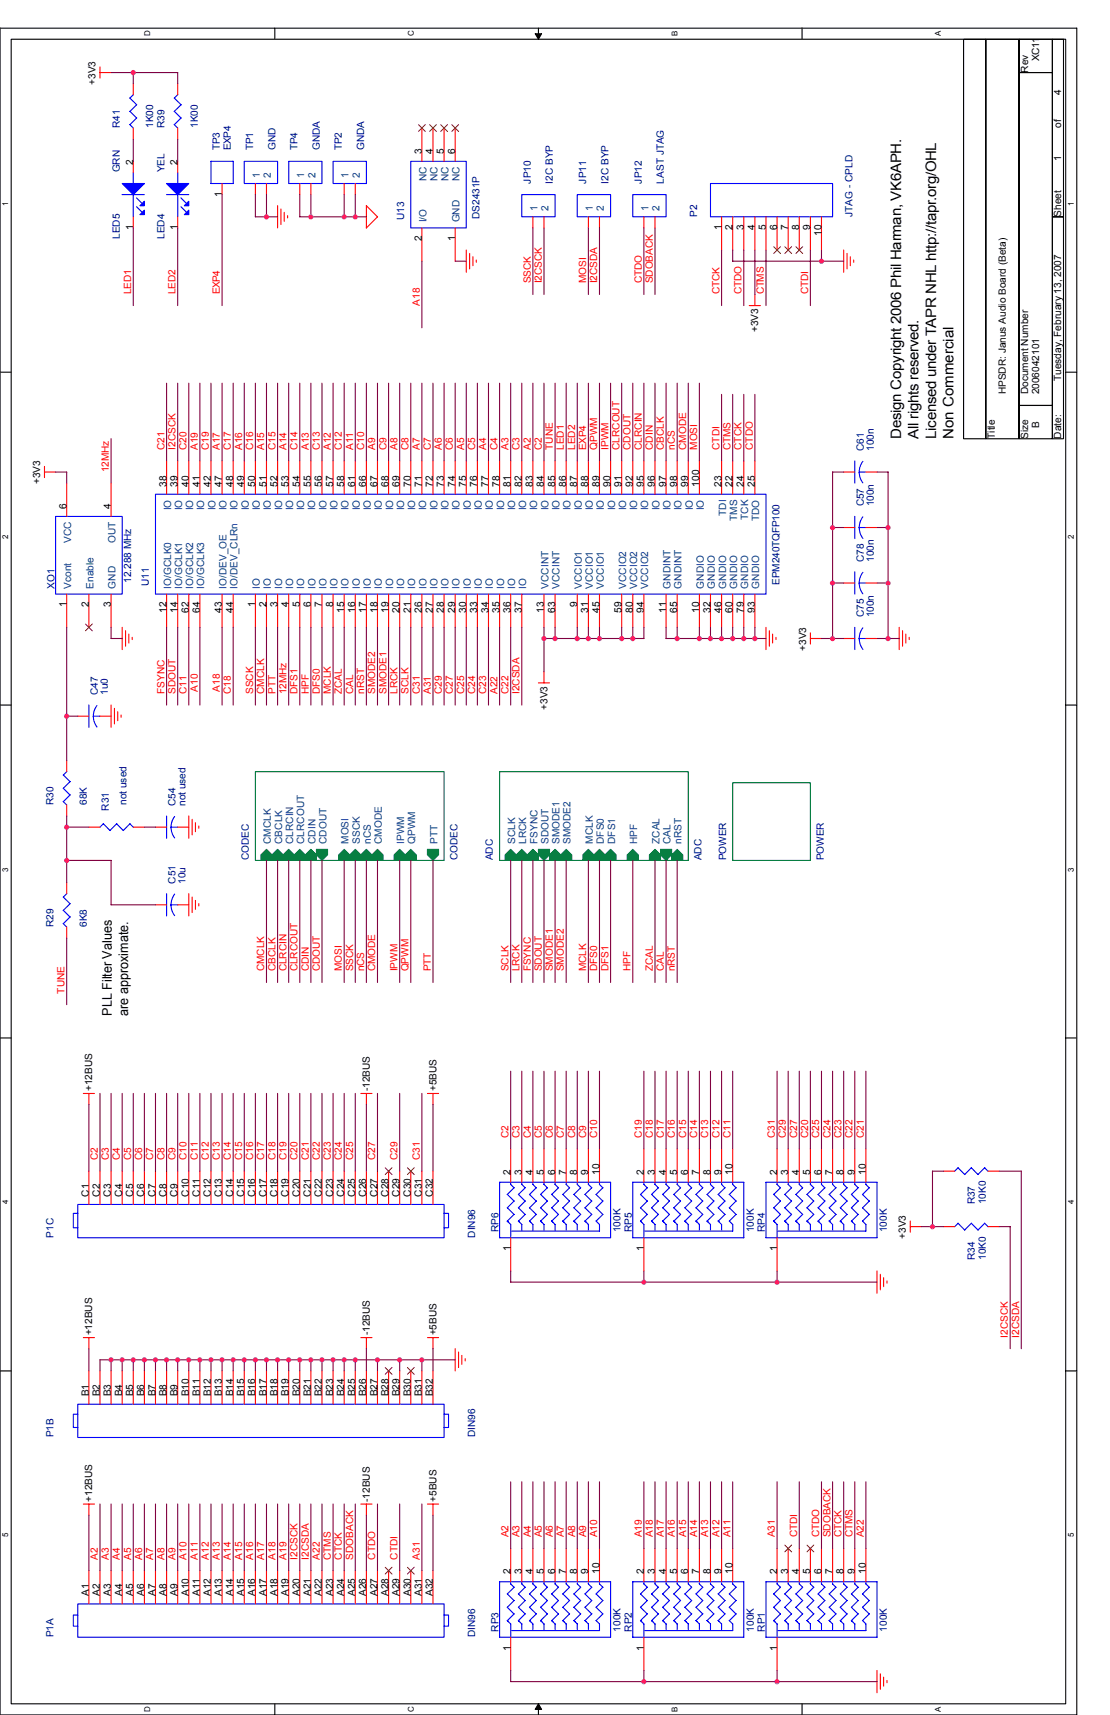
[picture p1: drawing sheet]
<svg xmlns="http://www.w3.org/2000/svg" width="279mm" height="432mm" viewBox="0 0 279 432" stroke-linecap="round" stroke-linejoin="round" font-family="sans-serif">
<defs><g id="words">
<g font-size="3.6">
<text x="226.8" y="110.5" transform="rotate(-90 226.8 110.5)">Design Copyright 2006 Phil Harman, VK6APH.</text>
<text x="231.2" y="110.5" transform="rotate(-90 231.2 110.5)">All rights reserved.</text>
<text x="235.6" y="110.5" transform="rotate(-90 235.6 110.5)">Licensed under TAPR NHL http://tapr.org/OHL</text>
<text x="240" y="110.5" transform="rotate(-90 240 110.5)">Non Commercial</text>
</g>
<g font-size="3.3">
<text x="28.2" y="255.8" transform="rotate(-90 28.2 255.8)">PLL Filter Values</text>
<text x="32.3" y="255.8" transform="rotate(-90 32.3 255.8)">are approximate.</text>
</g>
<g font-size="2.5">
<text x="261.6" y="15.5" transform="rotate(-90 261.6 15.5)">XC11</text>
<text x="24.1" y="21.3" transform="rotate(-90 24.1 21.3)">+3V3</text>
<text x="258.8" y="18.3" transform="rotate(-90 258.8 18.3)">Rev</text>
<text x="267.1" y="23.9" transform="rotate(-90 267.1 23.9)">4</text>
<text x="267.1" y="32.2" transform="rotate(-90 267.1 32.2)">of</text>
<text x="33.5" y="41.5" transform="rotate(-90 33.5 41.5)">2</text>
<text x="44.7" y="41.5" transform="rotate(-90 44.7 41.5)">2</text>
<text x="106.2" y="38.7" transform="rotate(-90 106.2 38.7)">3</text>
<text x="109" y="38.7" transform="rotate(-90 109 38.7)">4</text>
<text x="111.8" y="38.7" transform="rotate(-90 111.8 38.7)">5</text>
<text x="114.6" y="38.7" transform="rotate(-90 114.6 38.7)">6</text>
<text x="267.1" y="40.6" transform="rotate(-90 267.1 40.6)">1</text>
<text x="55.9" y="49.6" transform="rotate(-90 55.9 49.6)">1</text>
<text x="33.5" y="57.9" transform="rotate(-90 33.5 57.9)">1</text>
<text x="44.7" y="57.9" transform="rotate(-90 44.7 57.9)">1</text>
<text x="181.6" y="57.9" transform="rotate(-90 181.6 57.9)">1</text>
<text x="184.4" y="57.9" transform="rotate(-90 184.4 57.9)">2</text>
<text x="187.2" y="57.9" transform="rotate(-90 187.2 57.9)">3</text>
<text x="190" y="57.9" transform="rotate(-90 190 57.9)">4</text>
<text x="192.8" y="57.9" transform="rotate(-90 192.8 57.9)">5</text>
<text x="195.6" y="57.9" transform="rotate(-90 195.6 57.9)">6</text>
<text x="198.4" y="57.9" transform="rotate(-90 198.4 57.9)">7</text>
<text x="201.2" y="57.9" transform="rotate(-90 201.2 57.9)">8</text>
<text x="204" y="57.9" transform="rotate(-90 204 57.9)">9</text>
<text x="206.8" y="59.3" transform="rotate(-90 206.8 59.3)">10</text>
<text x="267.1" y="54.6" transform="rotate(-90 267.1 54.6)">Sheet</text>
<text x="106.2" y="60.7" transform="rotate(-90 106.2 60.7)">2</text>
<text x="114.6" y="60.7" transform="rotate(-90 114.6 60.7)">1</text>
<text x="190.9" y="83.7" transform="rotate(-90 190.9 83.7)">+3V3</text>
<text x="267.1" y="95.9" transform="rotate(-90 267.1 95.9)">Tuesday, February 13, 2007</text>
<text x="253.2" y="99.3" transform="rotate(-90 253.2 99.3)">HPSDR: Janus Audio Board (Beta)</text>
<text x="258.8" y="99.3" transform="rotate(-90 258.8 99.3)">Document Number</text>
<text x="261.6" y="99.3" transform="rotate(-90 261.6 99.3)">2006042101</text>
<text x="261.6" y="107.7" transform="rotate(-90 261.6 107.7)">B</text>
<text x="250.4" y="110.5" transform="rotate(-90 250.4 110.5)">Title</text>
<text x="258.8" y="110.5" transform="rotate(-90 258.8 110.5)">Size</text>
<text x="267.1" y="110.5" transform="rotate(-90 267.1 110.5)">Date:</text>
<text x="10.1" y="121.9" transform="rotate(-90 10.1 121.9)">+3V3</text>
<text x="41.9" y="122.5" transform="rotate(-90 41.9 122.5)">38</text>
<text x="44.7" y="122.5" transform="rotate(-90 44.7 122.5)">39</text>
<text x="47.5" y="122.5" transform="rotate(-90 47.5 122.5)">40</text>
<text x="50.3" y="122.5" transform="rotate(-90 50.3 122.5)">41</text>
<text x="53.1" y="122.5" transform="rotate(-90 53.1 122.5)">42</text>
<text x="55.9" y="122.5" transform="rotate(-90 55.9 122.5)">47</text>
<text x="58.7" y="122.5" transform="rotate(-90 58.7 122.5)">48</text>
<text x="61.5" y="122.5" transform="rotate(-90 61.5 122.5)">49</text>
<text x="64.3" y="122.5" transform="rotate(-90 64.3 122.5)">50</text>
<text x="67.1" y="122.5" transform="rotate(-90 67.1 122.5)">51</text>
<text x="69.8" y="122.5" transform="rotate(-90 69.8 122.5)">52</text>
<text x="72.6" y="122.5" transform="rotate(-90 72.6 122.5)">53</text>
<text x="75.4" y="122.5" transform="rotate(-90 75.4 122.5)">54</text>
<text x="78.2" y="122.5" transform="rotate(-90 78.2 122.5)">55</text>
<text x="81" y="122.5" transform="rotate(-90 81 122.5)">56</text>
<text x="83.8" y="122.5" transform="rotate(-90 83.8 122.5)">57</text>
<text x="86.6" y="122.5" transform="rotate(-90 86.6 122.5)">58</text>
<text x="89.4" y="122.5" transform="rotate(-90 89.4 122.5)">61</text>
<text x="92.2" y="122.5" transform="rotate(-90 92.2 122.5)">66</text>
<text x="95" y="122.5" transform="rotate(-90 95 122.5)">67</text>
<text x="97.8" y="122.5" transform="rotate(-90 97.8 122.5)">68</text>
<text x="100.6" y="122.5" transform="rotate(-90 100.6 122.5)">69</text>
<text x="103.4" y="122.5" transform="rotate(-90 103.4 122.5)">70</text>
<text x="106.2" y="122.5" transform="rotate(-90 106.2 122.5)">71</text>
<text x="109" y="122.5" transform="rotate(-90 109 122.5)">72</text>
<text x="111.8" y="122.5" transform="rotate(-90 111.8 122.5)">73</text>
<text x="114.6" y="122.5" transform="rotate(-90 114.6 122.5)">74</text>
<text x="117.3" y="122.5" transform="rotate(-90 117.3 122.5)">75</text>
<text x="120.1" y="122.5" transform="rotate(-90 120.1 122.5)">76</text>
<text x="122.9" y="122.5" transform="rotate(-90 122.9 122.5)">77</text>
<text x="125.7" y="122.5" transform="rotate(-90 125.7 122.5)">78</text>
<text x="128.5" y="122.5" transform="rotate(-90 128.5 122.5)">81</text>
<text x="131.3" y="122.5" transform="rotate(-90 131.3 122.5)">82</text>
<text x="134.1" y="122.5" transform="rotate(-90 134.1 122.5)">83</text>
<text x="136.9" y="122.5" transform="rotate(-90 136.9 122.5)">84</text>
<text x="139.7" y="122.5" transform="rotate(-90 139.7 122.5)">85</text>
<text x="142.5" y="122.5" transform="rotate(-90 142.5 122.5)">86</text>
<text x="145.3" y="122.5" transform="rotate(-90 145.3 122.5)">87</text>
<text x="148.1" y="122.5" transform="rotate(-90 148.1 122.5)">88</text>
<text x="150.9" y="122.5" transform="rotate(-90 150.9 122.5)">89</text>
<text x="153.7" y="122.5" transform="rotate(-90 153.7 122.5)">90</text>
<text x="156.5" y="122.5" transform="rotate(-90 156.5 122.5)">91</text>
<text x="159.3" y="122.5" transform="rotate(-90 159.3 122.5)">92</text>
<text x="162.1" y="122.5" transform="rotate(-90 162.1 122.5)">95</text>
<text x="164.8" y="122.5" transform="rotate(-90 164.8 122.5)">96</text>
<text x="167.6" y="122.5" transform="rotate(-90 167.6 122.5)">97</text>
<text x="170.4" y="122.5" transform="rotate(-90 170.4 122.5)">98</text>
<text x="173.2" y="122.5" transform="rotate(-90 173.2 122.5)">99</text>
<text x="176" y="122.5" transform="rotate(-90 176 122.5)">100</text>
<text x="181.6" y="122.5" transform="rotate(-90 181.6 122.5)">23</text>
<text x="184.4" y="122.5" transform="rotate(-90 184.4 122.5)">22</text>
<text x="187.2" y="122.5" transform="rotate(-90 187.2 122.5)">24</text>
<text x="190" y="122.5" transform="rotate(-90 190 122.5)">25</text>
<text x="16.8" y="128.1" transform="rotate(-90 16.8 128.1)">6</text>
<text x="27.9" y="128.1" transform="rotate(-90 27.9 128.1)">4</text>
<text x="16.8" y="152.9" transform="rotate(-90 16.8 152.9)">1</text>
<text x="22.4" y="152.9" transform="rotate(-90 22.4 152.9)">2</text>
<text x="27.9" y="152.9" transform="rotate(-90 27.9 152.9)">3</text>
<text x="41.9" y="154.3" transform="rotate(-90 41.9 154.3)">12</text>
<text x="44.7" y="154.3" transform="rotate(-90 44.7 154.3)">14</text>
<text x="47.5" y="154.3" transform="rotate(-90 47.5 154.3)">62</text>
<text x="50.3" y="154.3" transform="rotate(-90 50.3 154.3)">64</text>
<text x="55.9" y="154.3" transform="rotate(-90 55.9 154.3)">43</text>
<text x="58.7" y="154.3" transform="rotate(-90 58.7 154.3)">44</text>
<text x="64.3" y="152.9" transform="rotate(-90 64.3 152.9)">1</text>
<text x="67.1" y="152.9" transform="rotate(-90 67.1 152.9)">2</text>
<text x="69.8" y="152.9" transform="rotate(-90 69.8 152.9)">3</text>
<text x="72.6" y="152.9" transform="rotate(-90 72.6 152.9)">4</text>
<text x="75.4" y="152.9" transform="rotate(-90 75.4 152.9)">5</text>
<text x="78.2" y="152.9" transform="rotate(-90 78.2 152.9)">6</text>
<text x="81" y="152.9" transform="rotate(-90 81 152.9)">7</text>
<text x="83.8" y="152.9" transform="rotate(-90 83.8 152.9)">8</text>
<text x="86.6" y="154.3" transform="rotate(-90 86.6 154.3)">15</text>
<text x="89.4" y="154.3" transform="rotate(-90 89.4 154.3)">16</text>
<text x="92.2" y="154.3" transform="rotate(-90 92.2 154.3)">17</text>
<text x="95" y="154.3" transform="rotate(-90 95 154.3)">18</text>
<text x="97.8" y="154.3" transform="rotate(-90 97.8 154.3)">19</text>
<text x="100.6" y="154.3" transform="rotate(-90 100.6 154.3)">20</text>
<text x="103.4" y="154.3" transform="rotate(-90 103.4 154.3)">21</text>
<text x="106.2" y="154.3" transform="rotate(-90 106.2 154.3)">26</text>
<text x="109" y="154.3" transform="rotate(-90 109 154.3)">27</text>
<text x="111.8" y="154.3" transform="rotate(-90 111.8 154.3)">28</text>
<text x="114.6" y="154.3" transform="rotate(-90 114.6 154.3)">29</text>
<text x="117.3" y="154.3" transform="rotate(-90 117.3 154.3)">30</text>
<text x="120.1" y="154.3" transform="rotate(-90 120.1 154.3)">33</text>
<text x="122.9" y="154.3" transform="rotate(-90 122.9 154.3)">34</text>
<text x="125.7" y="154.3" transform="rotate(-90 125.7 154.3)">35</text>
<text x="128.5" y="154.3" transform="rotate(-90 128.5 154.3)">36</text>
<text x="131.3" y="154.3" transform="rotate(-90 131.3 154.3)">37</text>
<text x="136.9" y="154.3" transform="rotate(-90 136.9 154.3)">13</text>
<text x="139.7" y="154.3" transform="rotate(-90 139.7 154.3)">63</text>
<text x="145.3" y="152.9" transform="rotate(-90 145.3 152.9)">9</text>
<text x="148.1" y="154.3" transform="rotate(-90 148.1 154.3)">31</text>
<text x="150.9" y="154.3" transform="rotate(-90 150.9 154.3)">45</text>
<text x="156.5" y="154.3" transform="rotate(-90 156.5 154.3)">59</text>
<text x="159.3" y="154.3" transform="rotate(-90 159.3 154.3)">80</text>
<text x="162.1" y="154.3" transform="rotate(-90 162.1 154.3)">94</text>
<text x="167.6" y="154.3" transform="rotate(-90 167.6 154.3)">11</text>
<text x="170.4" y="154.3" transform="rotate(-90 170.4 154.3)">65</text>
<text x="176" y="154.3" transform="rotate(-90 176 154.3)">10</text>
<text x="178.8" y="154.3" transform="rotate(-90 178.8 154.3)">32</text>
<text x="181.6" y="154.3" transform="rotate(-90 181.6 154.3)">46</text>
<text x="184.4" y="154.3" transform="rotate(-90 184.4 154.3)">60</text>
<text x="187.2" y="154.3" transform="rotate(-90 187.2 154.3)">79</text>
<text x="190" y="154.3" transform="rotate(-90 190 154.3)">93</text>
<text x="202.9" y="163.8" transform="rotate(-90 202.9 163.8)">+3V3</text>
<text x="137.8" y="178.6" transform="rotate(-90 137.8 178.6)">+3V3</text>
<text x="23.2" y="274.8" transform="rotate(-90 23.2 274.8)">+12BUS</text>
<text x="93.1" y="274.8" transform="rotate(-90 93.1 274.8)">-12BUS</text>
<text x="109.8" y="274.8" transform="rotate(-90 109.8 274.8)">+5BUS</text>
<text x="128.5" y="295.7" transform="rotate(-90 128.5 295.7)">2</text>
<text x="131.3" y="295.7" transform="rotate(-90 131.3 295.7)">3</text>
<text x="134.1" y="295.7" transform="rotate(-90 134.1 295.7)">4</text>
<text x="136.9" y="295.7" transform="rotate(-90 136.9 295.7)">5</text>
<text x="139.7" y="295.7" transform="rotate(-90 139.7 295.7)">6</text>
<text x="142.5" y="295.7" transform="rotate(-90 142.5 295.7)">7</text>
<text x="145.3" y="295.7" transform="rotate(-90 145.3 295.7)">8</text>
<text x="148.1" y="295.7" transform="rotate(-90 148.1 295.7)">9</text>
<text x="150.9" y="295.7" transform="rotate(-90 150.9 295.7)">10</text>
<text x="162.1" y="295.7" transform="rotate(-90 162.1 295.7)">2</text>
<text x="164.8" y="295.7" transform="rotate(-90 164.8 295.7)">3</text>
<text x="167.6" y="295.7" transform="rotate(-90 167.6 295.7)">4</text>
<text x="170.4" y="295.7" transform="rotate(-90 170.4 295.7)">5</text>
<text x="173.2" y="295.7" transform="rotate(-90 173.2 295.7)">6</text>
<text x="176" y="295.7" transform="rotate(-90 176 295.7)">7</text>
<text x="178.8" y="295.7" transform="rotate(-90 178.8 295.7)">8</text>
<text x="181.6" y="295.7" transform="rotate(-90 181.6 295.7)">9</text>
<text x="184.4" y="295.7" transform="rotate(-90 184.4 295.7)">10</text>
<text x="195.6" y="295.7" transform="rotate(-90 195.6 295.7)">2</text>
<text x="198.4" y="295.7" transform="rotate(-90 198.4 295.7)">3</text>
<text x="201.2" y="295.7" transform="rotate(-90 201.2 295.7)">4</text>
<text x="204" y="295.7" transform="rotate(-90 204 295.7)">5</text>
<text x="206.8" y="295.7" transform="rotate(-90 206.8 295.7)">6</text>
<text x="209.5" y="295.7" transform="rotate(-90 209.5 295.7)">7</text>
<text x="212.3" y="295.7" transform="rotate(-90 212.3 295.7)">8</text>
<text x="215.1" y="295.7" transform="rotate(-90 215.1 295.7)">9</text>
<text x="217.9" y="295.7" transform="rotate(-90 217.9 295.7)">10</text>
<text x="22.4" y="301.3" transform="rotate(-90 22.4 301.3)">C1</text>
<text x="25.1" y="301.3" transform="rotate(-90 25.1 301.3)">C2</text>
<text x="27.9" y="301.3" transform="rotate(-90 27.9 301.3)">C3</text>
<text x="30.7" y="301.3" transform="rotate(-90 30.7 301.3)">C4</text>
<text x="33.5" y="301.3" transform="rotate(-90 33.5 301.3)">C5</text>
<text x="36.3" y="301.3" transform="rotate(-90 36.3 301.3)">C6</text>
<text x="39.1" y="301.3" transform="rotate(-90 39.1 301.3)">C7</text>
<text x="41.9" y="301.3" transform="rotate(-90 41.9 301.3)">C8</text>
<text x="44.7" y="301.3" transform="rotate(-90 44.7 301.3)">C9</text>
<text x="47.5" y="301.3" transform="rotate(-90 47.5 301.3)">C10</text>
<text x="50.3" y="301.3" transform="rotate(-90 50.3 301.3)">C11</text>
<text x="53.1" y="301.3" transform="rotate(-90 53.1 301.3)">C12</text>
<text x="55.9" y="301.3" transform="rotate(-90 55.9 301.3)">C13</text>
<text x="58.7" y="301.3" transform="rotate(-90 58.7 301.3)">C14</text>
<text x="61.5" y="301.3" transform="rotate(-90 61.5 301.3)">C15</text>
<text x="64.3" y="301.3" transform="rotate(-90 64.3 301.3)">C16</text>
<text x="67.1" y="301.3" transform="rotate(-90 67.1 301.3)">C17</text>
<text x="69.8" y="301.3" transform="rotate(-90 69.8 301.3)">C18</text>
<text x="72.6" y="301.3" transform="rotate(-90 72.6 301.3)">C19</text>
<text x="75.4" y="301.3" transform="rotate(-90 75.4 301.3)">C20</text>
<text x="78.2" y="301.3" transform="rotate(-90 78.2 301.3)">C21</text>
<text x="81" y="301.3" transform="rotate(-90 81 301.3)">C22</text>
<text x="83.8" y="301.3" transform="rotate(-90 83.8 301.3)">C23</text>
<text x="86.6" y="301.3" transform="rotate(-90 86.6 301.3)">C24</text>
<text x="89.4" y="301.3" transform="rotate(-90 89.4 301.3)">C25</text>
<text x="92.2" y="301.3" transform="rotate(-90 92.2 301.3)">C26</text>
<text x="95" y="301.3" transform="rotate(-90 95 301.3)">C27</text>
<text x="97.8" y="301.3" transform="rotate(-90 97.8 301.3)">C28</text>
<text x="100.6" y="301.3" transform="rotate(-90 100.6 301.3)">C29</text>
<text x="103.4" y="301.3" transform="rotate(-90 103.4 301.3)">C30</text>
<text x="106.2" y="301.3" transform="rotate(-90 106.2 301.3)">C31</text>
<text x="109" y="301.3" transform="rotate(-90 109 301.3)">C32</text>
<text x="228" y="311.9" transform="rotate(-90 228 311.9)">+3V3</text>
<text x="128.5" y="315" transform="rotate(-90 128.5 315)">1</text>
<text x="162.1" y="315" transform="rotate(-90 162.1 315)">1</text>
<text x="195.6" y="315" transform="rotate(-90 195.6 315)">1</text>
<text x="23.2" y="336.2" transform="rotate(-90 23.2 336.2)">+12BUS</text>
<text x="93.1" y="336.2" transform="rotate(-90 93.1 336.2)">-12BUS</text>
<text x="109.8" y="336.2" transform="rotate(-90 109.8 336.2)">+5BUS</text>
<text x="22.4" y="351.6" transform="rotate(-90 22.4 351.6)">B1</text>
<text x="25.1" y="351.6" transform="rotate(-90 25.1 351.6)">B2</text>
<text x="27.9" y="351.6" transform="rotate(-90 27.9 351.6)">B3</text>
<text x="30.7" y="351.6" transform="rotate(-90 30.7 351.6)">B4</text>
<text x="33.5" y="351.6" transform="rotate(-90 33.5 351.6)">B5</text>
<text x="36.3" y="351.6" transform="rotate(-90 36.3 351.6)">B6</text>
<text x="39.1" y="351.6" transform="rotate(-90 39.1 351.6)">B7</text>
<text x="41.9" y="351.6" transform="rotate(-90 41.9 351.6)">B8</text>
<text x="44.7" y="351.6" transform="rotate(-90 44.7 351.6)">B9</text>
<text x="47.5" y="351.6" transform="rotate(-90 47.5 351.6)">B10</text>
<text x="50.3" y="351.6" transform="rotate(-90 50.3 351.6)">B11</text>
<text x="53.1" y="351.6" transform="rotate(-90 53.1 351.6)">B12</text>
<text x="55.9" y="351.6" transform="rotate(-90 55.9 351.6)">B13</text>
<text x="58.7" y="351.6" transform="rotate(-90 58.7 351.6)">B14</text>
<text x="61.5" y="351.6" transform="rotate(-90 61.5 351.6)">B15</text>
<text x="64.3" y="351.6" transform="rotate(-90 64.3 351.6)">B16</text>
<text x="67.1" y="351.6" transform="rotate(-90 67.1 351.6)">B17</text>
<text x="69.8" y="351.6" transform="rotate(-90 69.8 351.6)">B18</text>
<text x="72.6" y="351.6" transform="rotate(-90 72.6 351.6)">B19</text>
<text x="75.4" y="351.6" transform="rotate(-90 75.4 351.6)">B20</text>
<text x="78.2" y="351.6" transform="rotate(-90 78.2 351.6)">B21</text>
<text x="81" y="351.6" transform="rotate(-90 81 351.6)">B22</text>
<text x="83.8" y="351.6" transform="rotate(-90 83.8 351.6)">B23</text>
<text x="86.6" y="351.6" transform="rotate(-90 86.6 351.6)">B24</text>
<text x="89.4" y="351.6" transform="rotate(-90 89.4 351.6)">B25</text>
<text x="92.2" y="351.6" transform="rotate(-90 92.2 351.6)">B26</text>
<text x="95" y="351.6" transform="rotate(-90 95 351.6)">B27</text>
<text x="97.8" y="351.6" transform="rotate(-90 97.8 351.6)">B28</text>
<text x="100.6" y="351.6" transform="rotate(-90 100.6 351.6)">B29</text>
<text x="103.4" y="351.6" transform="rotate(-90 103.4 351.6)">B30</text>
<text x="106.2" y="351.6" transform="rotate(-90 106.2 351.6)">B31</text>
<text x="109" y="351.6" transform="rotate(-90 109 351.6)">B32</text>
<text x="23.2" y="378.1" transform="rotate(-90 23.2 378.1)">+12BUS</text>
<text x="93.1" y="378.1" transform="rotate(-90 93.1 378.1)">-12BUS</text>
<text x="109.8" y="378.1" transform="rotate(-90 109.8 378.1)">+5BUS</text>
<text x="22.4" y="401.9" transform="rotate(-90 22.4 401.9)">A1</text>
<text x="25.1" y="401.9" transform="rotate(-90 25.1 401.9)">A2</text>
<text x="27.9" y="401.9" transform="rotate(-90 27.9 401.9)">A3</text>
<text x="30.7" y="401.9" transform="rotate(-90 30.7 401.9)">A4</text>
<text x="33.5" y="401.9" transform="rotate(-90 33.5 401.9)">A5</text>
<text x="36.3" y="401.9" transform="rotate(-90 36.3 401.9)">A6</text>
<text x="39.1" y="401.9" transform="rotate(-90 39.1 401.9)">A7</text>
<text x="41.9" y="401.9" transform="rotate(-90 41.9 401.9)">A8</text>
<text x="44.7" y="401.9" transform="rotate(-90 44.7 401.9)">A9</text>
<text x="47.5" y="401.9" transform="rotate(-90 47.5 401.9)">A10</text>
<text x="50.3" y="401.9" transform="rotate(-90 50.3 401.9)">A11</text>
<text x="53.1" y="401.9" transform="rotate(-90 53.1 401.9)">A12</text>
<text x="55.9" y="401.9" transform="rotate(-90 55.9 401.9)">A13</text>
<text x="58.7" y="401.9" transform="rotate(-90 58.7 401.9)">A14</text>
<text x="61.5" y="401.9" transform="rotate(-90 61.5 401.9)">A15</text>
<text x="64.3" y="401.9" transform="rotate(-90 64.3 401.9)">A16</text>
<text x="67.1" y="401.9" transform="rotate(-90 67.1 401.9)">A17</text>
<text x="69.8" y="401.9" transform="rotate(-90 69.8 401.9)">A18</text>
<text x="72.6" y="401.9" transform="rotate(-90 72.6 401.9)">A19</text>
<text x="75.4" y="401.9" transform="rotate(-90 75.4 401.9)">A20</text>
<text x="78.2" y="401.9" transform="rotate(-90 78.2 401.9)">A21</text>
<text x="81" y="401.9" transform="rotate(-90 81 401.9)">A22</text>
<text x="83.8" y="401.9" transform="rotate(-90 83.8 401.9)">A23</text>
<text x="86.6" y="401.9" transform="rotate(-90 86.6 401.9)">A24</text>
<text x="89.4" y="401.9" transform="rotate(-90 89.4 401.9)">A25</text>
<text x="92.2" y="401.9" transform="rotate(-90 92.2 401.9)">A26</text>
<text x="95" y="401.9" transform="rotate(-90 95 401.9)">A27</text>
<text x="97.8" y="401.9" transform="rotate(-90 97.8 401.9)">A28</text>
<text x="100.6" y="401.9" transform="rotate(-90 100.6 401.9)">A29</text>
<text x="103.4" y="401.9" transform="rotate(-90 103.4 401.9)">A30</text>
<text x="106.2" y="401.9" transform="rotate(-90 106.2 401.9)">A31</text>
<text x="109" y="401.9" transform="rotate(-90 109 401.9)">A32</text>
<text x="128.5" y="396.3" transform="rotate(-90 128.5 396.3)">2</text>
<text x="131.3" y="396.3" transform="rotate(-90 131.3 396.3)">3</text>
<text x="134.1" y="396.3" transform="rotate(-90 134.1 396.3)">4</text>
<text x="136.9" y="396.3" transform="rotate(-90 136.9 396.3)">5</text>
<text x="139.7" y="396.3" transform="rotate(-90 139.7 396.3)">6</text>
<text x="142.5" y="396.3" transform="rotate(-90 142.5 396.3)">7</text>
<text x="145.3" y="396.3" transform="rotate(-90 145.3 396.3)">8</text>
<text x="148.1" y="396.3" transform="rotate(-90 148.1 396.3)">9</text>
<text x="150.9" y="396.3" transform="rotate(-90 150.9 396.3)">10</text>
<text x="162.1" y="396.3" transform="rotate(-90 162.1 396.3)">2</text>
<text x="164.8" y="396.3" transform="rotate(-90 164.8 396.3)">3</text>
<text x="167.6" y="396.3" transform="rotate(-90 167.6 396.3)">4</text>
<text x="170.4" y="396.3" transform="rotate(-90 170.4 396.3)">5</text>
<text x="173.2" y="396.3" transform="rotate(-90 173.2 396.3)">6</text>
<text x="176" y="396.3" transform="rotate(-90 176 396.3)">7</text>
<text x="178.8" y="396.3" transform="rotate(-90 178.8 396.3)">8</text>
<text x="181.6" y="396.3" transform="rotate(-90 181.6 396.3)">9</text>
<text x="184.4" y="396.3" transform="rotate(-90 184.4 396.3)">10</text>
<text x="195.6" y="396.3" transform="rotate(-90 195.6 396.3)">2</text>
<text x="198.4" y="396.3" transform="rotate(-90 198.4 396.3)">3</text>
<text x="201.2" y="396.3" transform="rotate(-90 201.2 396.3)">4</text>
<text x="204" y="396.3" transform="rotate(-90 204 396.3)">5</text>
<text x="206.8" y="396.3" transform="rotate(-90 206.8 396.3)">6</text>
<text x="209.5" y="396.3" transform="rotate(-90 209.5 396.3)">7</text>
<text x="212.3" y="396.3" transform="rotate(-90 212.3 396.3)">8</text>
<text x="215.1" y="396.3" transform="rotate(-90 215.1 396.3)">9</text>
<text x="217.9" y="396.3" transform="rotate(-90 217.9 396.3)">10</text>
<text x="128.5" y="415.6" transform="rotate(-90 128.5 415.6)">1</text>
<text x="162.1" y="415.6" transform="rotate(-90 162.1 415.6)">1</text>
<text x="195.6" y="415.6" transform="rotate(-90 195.6 415.6)">1</text>
</g>
<g font-size="2.5" fill="#000080">
<text x="30.2" y="32.2" transform="rotate(-90 30.2 32.2)">R41</text>
<text x="38.6" y="32.2" transform="rotate(-90 38.6 32.2)">1K00</text>
<text x="41.4" y="32.2" transform="rotate(-90 41.4 32.2)">R39</text>
<text x="49.8" y="32.2" transform="rotate(-90 49.8 32.2)">1K00</text>
<text x="55.4" y="37.8" transform="rotate(-90 55.4 37.8)">TP3</text>
<text x="58.1" y="37.8" transform="rotate(-90 58.1 37.8)">EXP4</text>
<text x="63.7" y="37.8" transform="rotate(-90 63.7 37.8)">TP1</text>
<text x="69.3" y="37.8" transform="rotate(-90 69.3 37.8)">GND</text>
<text x="74.9" y="37.8" transform="rotate(-90 74.9 37.8)">TP4</text>
<text x="80.5" y="37.8" transform="rotate(-90 80.5 37.8)">GNDA</text>
<text x="86.1" y="37.8" transform="rotate(-90 86.1 37.8)">TP2</text>
<text x="91.7" y="37.8" transform="rotate(-90 91.7 37.8)">GNDA</text>
<text x="30.2" y="43.4" transform="rotate(-90 30.2 43.4)">GRN</text>
<text x="41.4" y="43.4" transform="rotate(-90 41.4 43.4)">YEL</text>
<text x="133.6" y="46.2" transform="rotate(-90 133.6 46.2)">JP10</text>
<text x="139.2" y="46.2" transform="rotate(-90 139.2 46.2)">I2C BYP</text>
<text x="147.6" y="46.2" transform="rotate(-90 147.6 46.2)">JP11</text>
<text x="153.1" y="46.2" transform="rotate(-90 153.1 46.2)">I2C BYP</text>
<text x="161.5" y="46.2" transform="rotate(-90 161.5 46.2)">JP12</text>
<text x="167.1" y="46.2" transform="rotate(-90 167.1 46.2)">LAST JTAG</text>
<text x="101.7" y="55.4" transform="rotate(-90 101.7 55.4)">U13</text>
<text x="120.7" y="55.1" transform="rotate(-90 120.7 55.1)">DS2431P</text>
<text x="175.5" y="54.6" transform="rotate(-90 175.5 54.6)">P2</text>
<text x="214.6" y="54.6" transform="rotate(-90 214.6 54.6)">JTAG - CPLD</text>
<text x="30.2" y="60.2" transform="rotate(-90 30.2 60.2)">LED5</text>
<text x="41.4" y="60.2" transform="rotate(-90 41.4 60.2)">LED4</text>
<text x="217.4" y="113.5" transform="rotate(-90 217.4 113.5)">C61</text>
<text x="219.9" y="113.5" transform="rotate(-90 219.9 113.5)">100n</text>
<text x="217.4" y="127.5" transform="rotate(-90 217.4 127.5)">C57</text>
<text x="219.9" y="127.5" transform="rotate(-90 219.9 127.5)">100n</text>
<text x="217.4" y="141.5" transform="rotate(-90 217.4 141.5)">C78</text>
<text x="219.9" y="141.5" transform="rotate(-90 219.9 141.5)">100n</text>
<text x="13.7" y="148.2" transform="rotate(-90 13.7 148.2)">XO1</text>
<text x="33" y="146.8" transform="rotate(-90 33 146.8)">12.288 MHz</text>
<text x="37.5" y="147.6" transform="rotate(-90 37.5 147.6)">U11</text>
<text x="196.2" y="147.3" transform="rotate(-90 196.2 147.3)">EPM240TQFP100</text>
<text x="217.4" y="155.4" transform="rotate(-90 217.4 155.4)">C75</text>
<text x="219.9" y="155.4" transform="rotate(-90 219.9 155.4)">100n</text>
<text x="24.6" y="175" transform="rotate(-90 24.6 175)">C47</text>
<text x="27.1" y="175" transform="rotate(-90 27.1 175)">1u0</text>
<text x="13.4" y="202.7" transform="rotate(-90 13.4 202.7)">R30</text>
<text x="21.8" y="202.7" transform="rotate(-90 21.8 202.7)">68K</text>
<text x="31.9" y="202.7" transform="rotate(-90 31.9 202.7)">not used</text>
<text x="44.2" y="202.9" transform="rotate(-90 44.2 202.9)">C54</text>
<text x="46.7" y="202.9" transform="rotate(-90 46.7 202.9)">not used</text>
<text x="27.4" y="204.1" transform="rotate(-90 27.4 204.1)">R31</text>
<text x="62.6" y="216.6" transform="rotate(-90 62.6 216.6)">CODEC</text>
<text x="115.1" y="216.6" transform="rotate(-90 115.1 216.6)">CODEC</text>
<text x="124.1" y="216.6" transform="rotate(-90 124.1 216.6)">ADC</text>
<text x="176.6" y="216.6" transform="rotate(-90 176.6 216.6)">ADC</text>
<text x="182.8" y="216.6" transform="rotate(-90 182.8 216.6)">POWER</text>
<text x="207.3" y="216.6" transform="rotate(-90 207.3 216.6)">POWER</text>
<text x="44.2" y="222.5" transform="rotate(-90 44.2 222.5)">C51</text>
<text x="46.7" y="222.5" transform="rotate(-90 46.7 222.5)">10u</text>
<text x="13.4" y="233.4" transform="rotate(-90 13.4 233.4)">R29</text>
<text x="21.8" y="233.4" transform="rotate(-90 21.8 233.4)">6K8</text>
<text x="245.3" y="303.3" transform="rotate(-90 245.3 303.3)">R37</text>
<text x="248.1" y="303.3" transform="rotate(-90 248.1 303.3)">10K0</text>
<text x="13.4" y="311.6" transform="rotate(-90 13.4 311.6)">P1C</text>
<text x="119.6" y="311.6" transform="rotate(-90 119.6 311.6)">DIN96</text>
<text x="125.5" y="310.2" transform="rotate(-90 125.5 310.2)">RP6</text>
<text x="156.2" y="310.2" transform="rotate(-90 156.2 310.2)">100K</text>
<text x="159" y="310.2" transform="rotate(-90 159 310.2)">RP5</text>
<text x="189.7" y="310.2" transform="rotate(-90 189.7 310.2)">100K</text>
<text x="192.5" y="310.2" transform="rotate(-90 192.5 310.2)">RP4</text>
<text x="223.3" y="310.2" transform="rotate(-90 223.3 310.2)">100K</text>
<text x="245.3" y="317.2" transform="rotate(-90 245.3 317.2)">R34</text>
<text x="248.1" y="317.2" transform="rotate(-90 248.1 317.2)">10K0</text>
<text x="13.4" y="361.9" transform="rotate(-90 13.4 361.9)">P1B</text>
<text x="119.6" y="361.9" transform="rotate(-90 119.6 361.9)">DIN96</text>
<text x="13.4" y="412.2" transform="rotate(-90 13.4 412.2)">P1A</text>
<text x="119.6" y="412.2" transform="rotate(-90 119.6 412.2)">DIN96</text>
<text x="125.5" y="410.8" transform="rotate(-90 125.5 410.8)">RP3</text>
<text x="156.2" y="410.8" transform="rotate(-90 156.2 410.8)">100K</text>
<text x="159" y="410.8" transform="rotate(-90 159 410.8)">RP2</text>
<text x="189.7" y="410.8" transform="rotate(-90 189.7 410.8)">100K</text>
<text x="192.5" y="410.8" transform="rotate(-90 192.5 410.8)">RP1</text>
<text x="223.3" y="410.8" transform="rotate(-90 223.3 410.8)">100K</text>
</g>
<g font-size="2.5" fill="#004080">
<text x="65.4" y="44.8" transform="rotate(-90 65.4 44.8)">1</text>
<text x="68.2" y="44.8" transform="rotate(-90 68.2 44.8)">2</text>
<text x="76.6" y="44.8" transform="rotate(-90 76.6 44.8)">1</text>
<text x="79.4" y="44.8" transform="rotate(-90 79.4 44.8)">2</text>
<text x="87.8" y="44.8" transform="rotate(-90 87.8 44.8)">1</text>
<text x="90.6" y="44.8" transform="rotate(-90 90.6 44.8)">2</text>
<text x="107.3" y="45.7" transform="rotate(-90 107.3 45.7)">NC</text>
<text x="110.1" y="45.7" transform="rotate(-90 110.1 45.7)">NC</text>
<text x="112.9" y="45.7" transform="rotate(-90 112.9 45.7)">NC</text>
<text x="115.7" y="45.7" transform="rotate(-90 115.7 45.7)">NC</text>
<text x="135.3" y="53.2" transform="rotate(-90 135.3 53.2)">1</text>
<text x="138" y="53.2" transform="rotate(-90 138 53.2)">2</text>
<text x="149.2" y="53.2" transform="rotate(-90 149.2 53.2)">1</text>
<text x="152" y="53.2" transform="rotate(-90 152 53.2)">2</text>
<text x="163.2" y="53.2" transform="rotate(-90 163.2 53.2)">1</text>
<text x="166" y="53.2" transform="rotate(-90 166 53.2)">2</text>
<text x="107.3" y="56" transform="rotate(-90 107.3 56)">I/O</text>
<text x="115.7" y="56" transform="rotate(-90 115.7 56)">GND</text>
<text x="43.1" y="128.5" transform="rotate(-90 43.1 128.5)">IO</text>
<text x="45.8" y="128.5" transform="rotate(-90 45.8 128.5)">IO</text>
<text x="48.6" y="128.5" transform="rotate(-90 48.6 128.5)">IO</text>
<text x="51.4" y="128.5" transform="rotate(-90 51.4 128.5)">IO</text>
<text x="54.2" y="128.5" transform="rotate(-90 54.2 128.5)">IO</text>
<text x="57" y="128.5" transform="rotate(-90 57 128.5)">IO</text>
<text x="59.8" y="128.5" transform="rotate(-90 59.8 128.5)">IO</text>
<text x="62.6" y="128.5" transform="rotate(-90 62.6 128.5)">IO</text>
<text x="65.4" y="128.5" transform="rotate(-90 65.4 128.5)">IO</text>
<text x="68.2" y="128.5" transform="rotate(-90 68.2 128.5)">IO</text>
<text x="71" y="128.5" transform="rotate(-90 71 128.5)">IO</text>
<text x="73.8" y="128.5" transform="rotate(-90 73.8 128.5)">IO</text>
<text x="76.6" y="128.5" transform="rotate(-90 76.6 128.5)">IO</text>
<text x="79.4" y="128.5" transform="rotate(-90 79.4 128.5)">IO</text>
<text x="82.2" y="128.5" transform="rotate(-90 82.2 128.5)">IO</text>
<text x="85" y="128.5" transform="rotate(-90 85 128.5)">IO</text>
<text x="87.8" y="128.5" transform="rotate(-90 87.8 128.5)">IO</text>
<text x="90.5" y="128.5" transform="rotate(-90 90.5 128.5)">IO</text>
<text x="93.3" y="128.5" transform="rotate(-90 93.3 128.5)">IO</text>
<text x="96.1" y="128.5" transform="rotate(-90 96.1 128.5)">IO</text>
<text x="98.9" y="128.5" transform="rotate(-90 98.9 128.5)">IO</text>
<text x="101.7" y="128.5" transform="rotate(-90 101.7 128.5)">IO</text>
<text x="104.5" y="128.5" transform="rotate(-90 104.5 128.5)">IO</text>
<text x="107.3" y="128.5" transform="rotate(-90 107.3 128.5)">IO</text>
<text x="110.1" y="128.5" transform="rotate(-90 110.1 128.5)">IO</text>
<text x="112.9" y="128.5" transform="rotate(-90 112.9 128.5)">IO</text>
<text x="115.7" y="128.5" transform="rotate(-90 115.7 128.5)">IO</text>
<text x="118.5" y="128.5" transform="rotate(-90 118.5 128.5)">IO</text>
<text x="121.3" y="128.5" transform="rotate(-90 121.3 128.5)">IO</text>
<text x="124.1" y="128.5" transform="rotate(-90 124.1 128.5)">IO</text>
<text x="126.9" y="128.5" transform="rotate(-90 126.9 128.5)">IO</text>
<text x="129.7" y="128.5" transform="rotate(-90 129.7 128.5)">IO</text>
<text x="132.5" y="128.5" transform="rotate(-90 132.5 128.5)">IO</text>
<text x="135.2" y="128.5" transform="rotate(-90 135.2 128.5)">IO</text>
<text x="138" y="128.5" transform="rotate(-90 138 128.5)">IO</text>
<text x="140.8" y="128.5" transform="rotate(-90 140.8 128.5)">IO</text>
<text x="143.6" y="128.5" transform="rotate(-90 143.6 128.5)">IO</text>
<text x="146.4" y="128.5" transform="rotate(-90 146.4 128.5)">IO</text>
<text x="149.2" y="128.5" transform="rotate(-90 149.2 128.5)">IO</text>
<text x="152" y="128.5" transform="rotate(-90 152 128.5)">IO</text>
<text x="154.8" y="128.5" transform="rotate(-90 154.8 128.5)">IO</text>
<text x="157.6" y="128.5" transform="rotate(-90 157.6 128.5)">IO</text>
<text x="160.4" y="128.5" transform="rotate(-90 160.4 128.5)">IO</text>
<text x="163.2" y="128.5" transform="rotate(-90 163.2 128.5)">IO</text>
<text x="166" y="128.5" transform="rotate(-90 166 128.5)">IO</text>
<text x="168.8" y="128.5" transform="rotate(-90 168.8 128.5)">IO</text>
<text x="171.6" y="128.5" transform="rotate(-90 171.6 128.5)">IO</text>
<text x="174.4" y="128.5" transform="rotate(-90 174.4 128.5)">IO</text>
<text x="177.2" y="128.5" transform="rotate(-90 177.2 128.5)">IO</text>
<text x="182.7" y="129.9" transform="rotate(-90 182.7 129.9)">TDI</text>
<text x="185.5" y="131.1" transform="rotate(-90 185.5 131.1)">TMS</text>
<text x="188.3" y="130.9" transform="rotate(-90 188.3 130.9)">TCK</text>
<text x="191.1" y="131.2" transform="rotate(-90 191.1 131.2)">TDO</text>
<text x="17.9" y="136.7" transform="rotate(-90 17.9 136.7)">VCC</text>
<text x="29.1" y="136.8" transform="rotate(-90 29.1 136.8)">OUT</text>
<text x="17.9" y="148.2" transform="rotate(-90 17.9 148.2)">Vcont</text>
<text x="23.5" y="148.2" transform="rotate(-90 23.5 148.2)">Enable</text>
<text x="29.1" y="148.2" transform="rotate(-90 29.1 148.2)">GND</text>
<text x="43" y="148.2" transform="rotate(-90 43 148.2)">IO/GCLK0</text>
<text x="45.8" y="148.2" transform="rotate(-90 45.8 148.2)">IO/GCLK1</text>
<text x="48.6" y="148.2" transform="rotate(-90 48.6 148.2)">IO/GCLK2</text>
<text x="51.4" y="148.2" transform="rotate(-90 51.4 148.2)">IO/GCLK3</text>
<text x="57" y="148.2" transform="rotate(-90 57 148.2)">IO/DEV_OE</text>
<text x="59.8" y="148.2" transform="rotate(-90 59.8 148.2)">IO/DEV_CLRn</text>
<text x="65.4" y="148.2" transform="rotate(-90 65.4 148.2)">IO</text>
<text x="68.2" y="148.2" transform="rotate(-90 68.2 148.2)">IO</text>
<text x="71" y="148.2" transform="rotate(-90 71 148.2)">IO</text>
<text x="73.8" y="148.2" transform="rotate(-90 73.8 148.2)">IO</text>
<text x="76.6" y="148.2" transform="rotate(-90 76.6 148.2)">IO</text>
<text x="79.4" y="148.2" transform="rotate(-90 79.4 148.2)">IO</text>
<text x="82.2" y="148.2" transform="rotate(-90 82.2 148.2)">IO</text>
<text x="85" y="148.2" transform="rotate(-90 85 148.2)">IO</text>
<text x="87.8" y="148.2" transform="rotate(-90 87.8 148.2)">IO</text>
<text x="90.5" y="148.2" transform="rotate(-90 90.5 148.2)">IO</text>
<text x="93.3" y="148.2" transform="rotate(-90 93.3 148.2)">IO</text>
<text x="96.1" y="148.2" transform="rotate(-90 96.1 148.2)">IO</text>
<text x="98.9" y="148.2" transform="rotate(-90 98.9 148.2)">IO</text>
<text x="101.7" y="148.2" transform="rotate(-90 101.7 148.2)">IO</text>
<text x="104.5" y="148.2" transform="rotate(-90 104.5 148.2)">IO</text>
<text x="107.3" y="148.2" transform="rotate(-90 107.3 148.2)">IO</text>
<text x="110.1" y="148.2" transform="rotate(-90 110.1 148.2)">IO</text>
<text x="112.9" y="148.2" transform="rotate(-90 112.9 148.2)">IO</text>
<text x="115.7" y="148.2" transform="rotate(-90 115.7 148.2)">IO</text>
<text x="118.5" y="148.2" transform="rotate(-90 118.5 148.2)">IO</text>
<text x="121.3" y="148.2" transform="rotate(-90 121.3 148.2)">IO</text>
<text x="124.1" y="148.2" transform="rotate(-90 124.1 148.2)">IO</text>
<text x="126.9" y="148.2" transform="rotate(-90 126.9 148.2)">IO</text>
<text x="129.7" y="148.2" transform="rotate(-90 129.7 148.2)">IO</text>
<text x="132.5" y="148.2" transform="rotate(-90 132.5 148.2)">IO</text>
<text x="138" y="148.2" transform="rotate(-90 138 148.2)">VCCINT</text>
<text x="140.8" y="148.2" transform="rotate(-90 140.8 148.2)">VCCINT</text>
<text x="146.4" y="148.2" transform="rotate(-90 146.4 148.2)">VCCIO1</text>
<text x="149.2" y="148.2" transform="rotate(-90 149.2 148.2)">VCCIO1</text>
<text x="152" y="148.2" transform="rotate(-90 152 148.2)">VCCIO1</text>
<text x="157.6" y="148.2" transform="rotate(-90 157.6 148.2)">VCCIO2</text>
<text x="160.4" y="148.2" transform="rotate(-90 160.4 148.2)">VCCIO2</text>
<text x="163.2" y="148.2" transform="rotate(-90 163.2 148.2)">VCCIO2</text>
<text x="168.8" y="148.2" transform="rotate(-90 168.8 148.2)">GNDINT</text>
<text x="171.6" y="148.2" transform="rotate(-90 171.6 148.2)">GNDINT</text>
<text x="177.2" y="148.2" transform="rotate(-90 177.2 148.2)">GNDIO</text>
<text x="180" y="148.2" transform="rotate(-90 180 148.2)">GNDIO</text>
<text x="182.7" y="148.2" transform="rotate(-90 182.7 148.2)">GNDIO</text>
<text x="185.5" y="148.2" transform="rotate(-90 185.5 148.2)">GNDIO</text>
<text x="188.3" y="148.2" transform="rotate(-90 188.3 148.2)">GNDIO</text>
<text x="191.1" y="148.2" transform="rotate(-90 191.1 148.2)">GNDIO</text>
<text x="68.2" y="212.4" transform="rotate(-90 68.2 212.4)">CMCLK</text>
<text x="71" y="212.4" transform="rotate(-90 71 212.4)">CBCLK</text>
<text x="73.8" y="212.4" transform="rotate(-90 73.8 212.4)">CLRCIN</text>
<text x="76.6" y="212.4" transform="rotate(-90 76.6 212.4)">CLRCOUT</text>
<text x="79.4" y="212.4" transform="rotate(-90 79.4 212.4)">CDIN</text>
<text x="82.2" y="212.4" transform="rotate(-90 82.2 212.4)">CDOUT</text>
<text x="87.8" y="212.4" transform="rotate(-90 87.8 212.4)">MOSI</text>
<text x="90.6" y="212.4" transform="rotate(-90 90.6 212.4)">SSCK</text>
<text x="93.3" y="212.4" transform="rotate(-90 93.3 212.4)">nCS</text>
<text x="96.1" y="212.4" transform="rotate(-90 96.1 212.4)">CMODE</text>
<text x="101.7" y="212.4" transform="rotate(-90 101.7 212.4)">IPWM</text>
<text x="104.5" y="212.4" transform="rotate(-90 104.5 212.4)">QPWM</text>
<text x="110.1" y="212.4" transform="rotate(-90 110.1 212.4)">PTT</text>
<text x="129.7" y="212.4" transform="rotate(-90 129.7 212.4)">SCLK</text>
<text x="132.5" y="212.4" transform="rotate(-90 132.5 212.4)">LRCK</text>
<text x="135.3" y="212.4" transform="rotate(-90 135.3 212.4)">FSYNC</text>
<text x="138" y="212.4" transform="rotate(-90 138 212.4)">SDOUT</text>
<text x="140.8" y="212.4" transform="rotate(-90 140.8 212.4)">SMODE1</text>
<text x="143.6" y="212.4" transform="rotate(-90 143.6 212.4)">SMODE2</text>
<text x="149.2" y="212.4" transform="rotate(-90 149.2 212.4)">MCLK</text>
<text x="152" y="212.4" transform="rotate(-90 152 212.4)">DFS0</text>
<text x="154.8" y="212.4" transform="rotate(-90 154.8 212.4)">DFS1</text>
<text x="160.4" y="212.4" transform="rotate(-90 160.4 212.4)">HPF</text>
<text x="166" y="212.4" transform="rotate(-90 166 212.4)">ZCAL</text>
<text x="168.8" y="212.4" transform="rotate(-90 168.8 212.4)">CAL</text>
<text x="171.6" y="212.4" transform="rotate(-90 171.6 212.4)">nRST</text>
</g>
<g font-size="2.5" fill="#f00">
<text x="133.6" y="71.4" transform="rotate(-90 133.6 71.4)">SSCK</text>
<text x="136.4" y="71.4" transform="rotate(-90 136.4 71.4)">I2CSCK</text>
<text x="147.5" y="71.4" transform="rotate(-90 147.5 71.4)">MOSI</text>
<text x="150.3" y="71.4" transform="rotate(-90 150.3 71.4)">I2CSDA</text>
<text x="161.5" y="71.4" transform="rotate(-90 161.5 71.4)">CTDO</text>
<text x="164.3" y="71.4" transform="rotate(-90 164.3 71.4)">SDOBACK</text>
<text x="33" y="74.1" transform="rotate(-90 33 74.1)">LED1</text>
<text x="44.2" y="74.1" transform="rotate(-90 44.2 74.1)">LED2</text>
<text x="55.3" y="74.1" transform="rotate(-90 55.3 74.1)">EXP4</text>
<text x="105.6" y="76.9" transform="rotate(-90 105.6 76.9)">A18</text>
<text x="181.1" y="74.1" transform="rotate(-90 181.1 74.1)">CTCK</text>
<text x="186.7" y="74.1" transform="rotate(-90 186.7 74.1)">CTDO</text>
<text x="192.3" y="74.1" transform="rotate(-90 192.3 74.1)">CTMS</text>
<text x="203.4" y="74.1" transform="rotate(-90 203.4 74.1)">CTDI</text>
<text x="41.4" y="113.3" transform="rotate(-90 41.4 113.3)">C21</text>
<text x="44.2" y="113.3" transform="rotate(-90 44.2 113.3)">I2CSCK</text>
<text x="47" y="113.3" transform="rotate(-90 47 113.3)">C20</text>
<text x="49.8" y="113.3" transform="rotate(-90 49.8 113.3)">A19</text>
<text x="52.6" y="113.3" transform="rotate(-90 52.6 113.3)">C19</text>
<text x="55.3" y="113.3" transform="rotate(-90 55.3 113.3)">A17</text>
<text x="58.1" y="113.3" transform="rotate(-90 58.1 113.3)">C17</text>
<text x="60.9" y="113.3" transform="rotate(-90 60.9 113.3)">A16</text>
<text x="63.7" y="113.3" transform="rotate(-90 63.7 113.3)">C16</text>
<text x="66.5" y="113.3" transform="rotate(-90 66.5 113.3)">A15</text>
<text x="69.3" y="113.3" transform="rotate(-90 69.3 113.3)">C15</text>
<text x="72.1" y="113.3" transform="rotate(-90 72.1 113.3)">A14</text>
<text x="74.9" y="113.3" transform="rotate(-90 74.9 113.3)">C14</text>
<text x="77.7" y="113.3" transform="rotate(-90 77.7 113.3)">A13</text>
<text x="80.5" y="113.3" transform="rotate(-90 80.5 113.3)">C13</text>
<text x="83.3" y="113.3" transform="rotate(-90 83.3 113.3)">A12</text>
<text x="86.1" y="113.3" transform="rotate(-90 86.1 113.3)">C12</text>
<text x="88.9" y="113.3" transform="rotate(-90 88.9 113.3)">A11</text>
<text x="91.7" y="113.3" transform="rotate(-90 91.7 113.3)">C10</text>
<text x="94.5" y="113.3" transform="rotate(-90 94.5 113.3)">A9</text>
<text x="97.3" y="113.3" transform="rotate(-90 97.3 113.3)">C9</text>
<text x="100" y="113.3" transform="rotate(-90 100 113.3)">A8</text>
<text x="102.8" y="113.3" transform="rotate(-90 102.8 113.3)">C8</text>
<text x="105.6" y="113.3" transform="rotate(-90 105.6 113.3)">A7</text>
<text x="108.4" y="113.3" transform="rotate(-90 108.4 113.3)">C7</text>
<text x="111.2" y="113.3" transform="rotate(-90 111.2 113.3)">A6</text>
<text x="114" y="113.3" transform="rotate(-90 114 113.3)">C6</text>
<text x="116.8" y="113.3" transform="rotate(-90 116.8 113.3)">A5</text>
<text x="119.6" y="113.3" transform="rotate(-90 119.6 113.3)">C5</text>
<text x="122.4" y="113.3" transform="rotate(-90 122.4 113.3)">A4</text>
<text x="125.2" y="113.3" transform="rotate(-90 125.2 113.3)">C4</text>
<text x="128" y="113.3" transform="rotate(-90 128 113.3)">A3</text>
<text x="130.8" y="113.3" transform="rotate(-90 130.8 113.3)">C3</text>
<text x="133.6" y="113.3" transform="rotate(-90 133.6 113.3)">A2</text>
<text x="136.4" y="113.3" transform="rotate(-90 136.4 113.3)">C2</text>
<text x="139.2" y="113.3" transform="rotate(-90 139.2 113.3)">TUNE</text>
<text x="142" y="113.3" transform="rotate(-90 142 113.3)">LED1</text>
<text x="144.8" y="113.3" transform="rotate(-90 144.8 113.3)">LED2</text>
<text x="147.5" y="113.3" transform="rotate(-90 147.5 113.3)">EXP4</text>
<text x="150.3" y="113.3" transform="rotate(-90 150.3 113.3)">QPWM</text>
<text x="153.1" y="113.3" transform="rotate(-90 153.1 113.3)">IPWM</text>
<text x="155.9" y="113.3" transform="rotate(-90 155.9 113.3)">CLRCOUT</text>
<text x="158.7" y="113.3" transform="rotate(-90 158.7 113.3)">CDOUT</text>
<text x="161.5" y="113.3" transform="rotate(-90 161.5 113.3)">CLRCIN</text>
<text x="164.3" y="113.3" transform="rotate(-90 164.3 113.3)">CDIN</text>
<text x="167.1" y="113.3" transform="rotate(-90 167.1 113.3)">CBCLK</text>
<text x="169.9" y="113.3" transform="rotate(-90 169.9 113.3)">nCS</text>
<text x="172.7" y="113.3" transform="rotate(-90 172.7 113.3)">CMODE</text>
<text x="175.5" y="113.3" transform="rotate(-90 175.5 113.3)">MOSI</text>
<text x="181.1" y="113.3" transform="rotate(-90 181.1 113.3)">CTDI</text>
<text x="183.9" y="113.3" transform="rotate(-90 183.9 113.3)">CTMS</text>
<text x="186.7" y="113.3" transform="rotate(-90 186.7 113.3)">CTCK</text>
<text x="189.5" y="113.3" transform="rotate(-90 189.5 113.3)">CTDO</text>
<text x="27.4" y="118.9" transform="rotate(-90 27.4 118.9)">12MHz</text>
<text x="41.4" y="174.7" transform="rotate(-90 41.4 174.7)">FSYNC</text>
<text x="44.2" y="174.7" transform="rotate(-90 44.2 174.7)">SDOUT</text>
<text x="47" y="174.7" transform="rotate(-90 47 174.7)">C11</text>
<text x="49.8" y="174.2" transform="rotate(-90 49.8 174.2)">A10</text>
<text x="55.3" y="174.2" transform="rotate(-90 55.3 174.2)">A18</text>
<text x="58.1" y="174.7" transform="rotate(-90 58.1 174.7)">C18</text>
<text x="63.7" y="174.7" transform="rotate(-90 63.7 174.7)">SSCK</text>
<text x="66.5" y="174.7" transform="rotate(-90 66.5 174.7)">CMCLK</text>
<text x="69.3" y="174.7" transform="rotate(-90 69.3 174.7)">PTT</text>
<text x="72.1" y="174.7" transform="rotate(-90 72.1 174.7)">12MHz</text>
<text x="74.9" y="174.7" transform="rotate(-90 74.9 174.7)">DFS1</text>
<text x="77.7" y="174.7" transform="rotate(-90 77.7 174.7)">HPF</text>
<text x="80.5" y="174.7" transform="rotate(-90 80.5 174.7)">DFS0</text>
<text x="83.3" y="174.7" transform="rotate(-90 83.3 174.7)">MCLK</text>
<text x="86.1" y="174.7" transform="rotate(-90 86.1 174.7)">ZCAL</text>
<text x="88.9" y="174.7" transform="rotate(-90 88.9 174.7)">CAL</text>
<text x="91.7" y="174.7" transform="rotate(-90 91.7 174.7)">nRST</text>
<text x="94.5" y="174.7" transform="rotate(-90 94.5 174.7)">SMODE2</text>
<text x="97.3" y="174.7" transform="rotate(-90 97.3 174.7)">SMODE1</text>
<text x="100" y="174.7" transform="rotate(-90 100 174.7)">LRCK</text>
<text x="102.8" y="174.7" transform="rotate(-90 102.8 174.7)">SCLK</text>
<text x="105.6" y="174.7" transform="rotate(-90 105.6 174.7)">C31</text>
<text x="108.4" y="174.7" transform="rotate(-90 108.4 174.7)">A31</text>
<text x="111.2" y="174.7" transform="rotate(-90 111.2 174.7)">C29</text>
<text x="114" y="174.7" transform="rotate(-90 114 174.7)">C27</text>
<text x="116.8" y="174.7" transform="rotate(-90 116.8 174.7)">C25</text>
<text x="119.6" y="174.7" transform="rotate(-90 119.6 174.7)">C24</text>
<text x="122.4" y="174.7" transform="rotate(-90 122.4 174.7)">C23</text>
<text x="125.2" y="174.7" transform="rotate(-90 125.2 174.7)">A22</text>
<text x="128" y="174.7" transform="rotate(-90 128 174.7)">C22</text>
<text x="130.8" y="174.7" transform="rotate(-90 130.8 174.7)">I2CSDA</text>
<text x="66.5" y="244.6" transform="rotate(-90 66.5 244.6)">CMCLK</text>
<text x="69.3" y="244.6" transform="rotate(-90 69.3 244.6)">CBCLK</text>
<text x="72.1" y="244.6" transform="rotate(-90 72.1 244.6)">CLRCIN</text>
<text x="74.9" y="244.6" transform="rotate(-90 74.9 244.6)">CLRCOUT</text>
<text x="77.7" y="244.6" transform="rotate(-90 77.7 244.6)">CDIN</text>
<text x="80.5" y="244.6" transform="rotate(-90 80.5 244.6)">CDOUT</text>
<text x="86.1" y="244.6" transform="rotate(-90 86.1 244.6)">MOSI</text>
<text x="88.9" y="244.6" transform="rotate(-90 88.9 244.6)">SSCK</text>
<text x="91.7" y="244.6" transform="rotate(-90 91.7 244.6)">nCS</text>
<text x="94.5" y="244.6" transform="rotate(-90 94.5 244.6)">CMODE</text>
<text x="100" y="244.6" transform="rotate(-90 100 244.6)">IPWM</text>
<text x="102.8" y="244.6" transform="rotate(-90 102.8 244.6)">QPWM</text>
<text x="108.4" y="244.6" transform="rotate(-90 108.4 244.6)">PTT</text>
<text x="128" y="244.6" transform="rotate(-90 128 244.6)">SCLK</text>
<text x="130.8" y="244.6" transform="rotate(-90 130.8 244.6)">LRCK</text>
<text x="133.6" y="244.6" transform="rotate(-90 133.6 244.6)">FSYNC</text>
<text x="136.4" y="244.6" transform="rotate(-90 136.4 244.6)">SDOUT</text>
<text x="139.2" y="244.6" transform="rotate(-90 139.2 244.6)">SMODE1</text>
<text x="142" y="244.6" transform="rotate(-90 142 244.6)">SMODE2</text>
<text x="147.5" y="244.6" transform="rotate(-90 147.5 244.6)">MCLK</text>
<text x="150.3" y="244.6" transform="rotate(-90 150.3 244.6)">DFS0</text>
<text x="153.1" y="244.6" transform="rotate(-90 153.1 244.6)">DFS1</text>
<text x="158.7" y="244.6" transform="rotate(-90 158.7 244.6)">HPF</text>
<text x="164.3" y="244.6" transform="rotate(-90 164.3 244.6)">ZCAL</text>
<text x="167.1" y="244.6" transform="rotate(-90 167.1 244.6)">CAL</text>
<text x="169.9" y="244.6" transform="rotate(-90 169.9 244.6)">nRST</text>
<text x="16.2" y="250.2" transform="rotate(-90 16.2 250.2)">TUNE</text>
<text x="128" y="286.5" transform="rotate(-90 128 286.5)">C2</text>
<text x="130.8" y="286.5" transform="rotate(-90 130.8 286.5)">C3</text>
<text x="133.6" y="286.5" transform="rotate(-90 133.6 286.5)">C4</text>
<text x="136.4" y="286.5" transform="rotate(-90 136.4 286.5)">C5</text>
<text x="139.2" y="286.5" transform="rotate(-90 139.2 286.5)">C6</text>
<text x="142" y="286.5" transform="rotate(-90 142 286.5)">C7</text>
<text x="144.8" y="286.5" transform="rotate(-90 144.8 286.5)">C8</text>
<text x="147.5" y="286.5" transform="rotate(-90 147.5 286.5)">C9</text>
<text x="150.3" y="286.5" transform="rotate(-90 150.3 286.5)">C10</text>
<text x="161.5" y="286.5" transform="rotate(-90 161.5 286.5)">C19</text>
<text x="164.3" y="286.5" transform="rotate(-90 164.3 286.5)">C18</text>
<text x="167.1" y="286.5" transform="rotate(-90 167.1 286.5)">C17</text>
<text x="169.9" y="286.5" transform="rotate(-90 169.9 286.5)">C16</text>
<text x="172.7" y="286.5" transform="rotate(-90 172.7 286.5)">C15</text>
<text x="175.5" y="286.5" transform="rotate(-90 175.5 286.5)">C14</text>
<text x="178.3" y="286.5" transform="rotate(-90 178.3 286.5)">C13</text>
<text x="181.1" y="286.5" transform="rotate(-90 181.1 286.5)">C12</text>
<text x="183.9" y="286.5" transform="rotate(-90 183.9 286.5)">C11</text>
<text x="195" y="286.5" transform="rotate(-90 195 286.5)">C31</text>
<text x="197.8" y="286.5" transform="rotate(-90 197.8 286.5)">C29</text>
<text x="200.6" y="286.5" transform="rotate(-90 200.6 286.5)">C27</text>
<text x="203.4" y="286.5" transform="rotate(-90 203.4 286.5)">C20</text>
<text x="206.2" y="286.5" transform="rotate(-90 206.2 286.5)">C25</text>
<text x="209" y="286.5" transform="rotate(-90 209 286.5)">C24</text>
<text x="211.8" y="286.5" transform="rotate(-90 211.8 286.5)">C23</text>
<text x="214.6" y="286.5" transform="rotate(-90 214.6 286.5)">C22</text>
<text x="217.4" y="286.5" transform="rotate(-90 217.4 286.5)">C21</text>
<text x="24.6" y="292.1" transform="rotate(-90 24.6 292.1)">C2</text>
<text x="27.4" y="292.1" transform="rotate(-90 27.4 292.1)">C3</text>
<text x="30.2" y="292.1" transform="rotate(-90 30.2 292.1)">C4</text>
<text x="33" y="292.1" transform="rotate(-90 33 292.1)">C5</text>
<text x="35.8" y="292.1" transform="rotate(-90 35.8 292.1)">C6</text>
<text x="38.6" y="292.1" transform="rotate(-90 38.6 292.1)">C7</text>
<text x="41.4" y="292.1" transform="rotate(-90 41.4 292.1)">C8</text>
<text x="44.2" y="292.1" transform="rotate(-90 44.2 292.1)">C9</text>
<text x="47" y="292.1" transform="rotate(-90 47 292.1)">C10</text>
<text x="49.8" y="292.1" transform="rotate(-90 49.8 292.1)">C11</text>
<text x="52.6" y="292.1" transform="rotate(-90 52.6 292.1)">C12</text>
<text x="55.3" y="292.1" transform="rotate(-90 55.3 292.1)">C13</text>
<text x="58.1" y="292.1" transform="rotate(-90 58.1 292.1)">C14</text>
<text x="60.9" y="292.1" transform="rotate(-90 60.9 292.1)">C15</text>
<text x="63.7" y="292.1" transform="rotate(-90 63.7 292.1)">C16</text>
<text x="66.5" y="292.1" transform="rotate(-90 66.5 292.1)">C17</text>
<text x="69.3" y="292.1" transform="rotate(-90 69.3 292.1)">C18</text>
<text x="72.1" y="292.1" transform="rotate(-90 72.1 292.1)">C19</text>
<text x="74.9" y="292.1" transform="rotate(-90 74.9 292.1)">C20</text>
<text x="77.7" y="292.1" transform="rotate(-90 77.7 292.1)">C21</text>
<text x="80.5" y="292.1" transform="rotate(-90 80.5 292.1)">C22</text>
<text x="83.3" y="292.1" transform="rotate(-90 83.3 292.1)">C23</text>
<text x="86.1" y="292.1" transform="rotate(-90 86.1 292.1)">C24</text>
<text x="88.9" y="292.1" transform="rotate(-90 88.9 292.1)">C25</text>
<text x="94.5" y="292.1" transform="rotate(-90 94.5 292.1)">C27</text>
<text x="100.1" y="292.1" transform="rotate(-90 100.1 292.1)">C29</text>
<text x="105.6" y="292.1" transform="rotate(-90 105.6 292.1)">C31</text>
<text x="253.7" y="336.8" transform="rotate(-90 253.7 336.8)">I2CSCK</text>
<text x="256.5" y="336.8" transform="rotate(-90 256.5 336.8)">I2CSDA</text>
<text x="128" y="387.1" transform="rotate(-90 128 387.1)">A2</text>
<text x="130.8" y="387.1" transform="rotate(-90 130.8 387.1)">A3</text>
<text x="133.6" y="387.1" transform="rotate(-90 133.6 387.1)">A4</text>
<text x="136.4" y="387.1" transform="rotate(-90 136.4 387.1)">A5</text>
<text x="139.2" y="387.1" transform="rotate(-90 139.2 387.1)">A6</text>
<text x="142" y="387.1" transform="rotate(-90 142 387.1)">A7</text>
<text x="144.8" y="387.1" transform="rotate(-90 144.8 387.1)">A8</text>
<text x="147.5" y="387.1" transform="rotate(-90 147.5 387.1)">A9</text>
<text x="150.3" y="387.1" transform="rotate(-90 150.3 387.1)">A10</text>
<text x="161.5" y="387.1" transform="rotate(-90 161.5 387.1)">A19</text>
<text x="164.3" y="387.1" transform="rotate(-90 164.3 387.1)">A18</text>
<text x="167.1" y="387.1" transform="rotate(-90 167.1 387.1)">A17</text>
<text x="169.9" y="387.1" transform="rotate(-90 169.9 387.1)">A16</text>
<text x="172.7" y="387.1" transform="rotate(-90 172.7 387.1)">A15</text>
<text x="175.5" y="387.1" transform="rotate(-90 175.5 387.1)">A14</text>
<text x="178.3" y="387.1" transform="rotate(-90 178.3 387.1)">A13</text>
<text x="181.1" y="387.1" transform="rotate(-90 181.1 387.1)">A12</text>
<text x="183.9" y="387.1" transform="rotate(-90 183.9 387.1)">A11</text>
<text x="195" y="387.1" transform="rotate(-90 195 387.1)">A31</text>
<text x="200.6" y="387.1" transform="rotate(-90 200.6 387.1)">CTDI</text>
<text x="206.2" y="387.1" transform="rotate(-90 206.2 387.1)">CTDO</text>
<text x="209" y="387.1" transform="rotate(-90 209 387.1)">SDOBACK</text>
<text x="211.8" y="387.1" transform="rotate(-90 211.8 387.1)">CTCK</text>
<text x="214.6" y="387.1" transform="rotate(-90 214.6 387.1)">CTMS</text>
<text x="217.4" y="387.1" transform="rotate(-90 217.4 387.1)">A22</text>
<text x="24.6" y="392.7" transform="rotate(-90 24.6 392.7)">A2</text>
<text x="27.4" y="392.7" transform="rotate(-90 27.4 392.7)">A3</text>
<text x="30.2" y="392.7" transform="rotate(-90 30.2 392.7)">A4</text>
<text x="33" y="392.7" transform="rotate(-90 33 392.7)">A5</text>
<text x="35.8" y="392.7" transform="rotate(-90 35.8 392.7)">A6</text>
<text x="38.6" y="392.7" transform="rotate(-90 38.6 392.7)">A7</text>
<text x="41.4" y="392.7" transform="rotate(-90 41.4 392.7)">A8</text>
<text x="44.2" y="392.7" transform="rotate(-90 44.2 392.7)">A9</text>
<text x="47" y="392.7" transform="rotate(-90 47 392.7)">A10</text>
<text x="49.8" y="392.7" transform="rotate(-90 49.8 392.7)">A11</text>
<text x="52.6" y="392.7" transform="rotate(-90 52.6 392.7)">A12</text>
<text x="55.3" y="392.7" transform="rotate(-90 55.3 392.7)">A13</text>
<text x="58.1" y="392.7" transform="rotate(-90 58.1 392.7)">A14</text>
<text x="60.9" y="392.7" transform="rotate(-90 60.9 392.7)">A15</text>
<text x="63.7" y="392.7" transform="rotate(-90 63.7 392.7)">A16</text>
<text x="66.5" y="392.7" transform="rotate(-90 66.5 392.7)">A17</text>
<text x="69.3" y="392.7" transform="rotate(-90 69.3 392.7)">A18</text>
<text x="72.1" y="392.7" transform="rotate(-90 72.1 392.7)">A19</text>
<text x="74.9" y="392.7" transform="rotate(-90 74.9 392.7)">I2CSCK</text>
<text x="77.7" y="392.7" transform="rotate(-90 77.7 392.7)">I2CSDA</text>
<text x="80.5" y="392.7" transform="rotate(-90 80.5 392.7)">A22</text>
<text x="83.3" y="392.7" transform="rotate(-90 83.3 392.7)">CTMS</text>
<text x="86.1" y="392.7" transform="rotate(-90 86.1 392.7)">CTCK</text>
<text x="88.9" y="392.7" transform="rotate(-90 88.9 392.7)">SDOBACK</text>
<text x="94.5" y="392.7" transform="rotate(-90 94.5 392.7)">CTDO</text>
<text x="100.1" y="392.7" transform="rotate(-90 100.1 392.7)">CTDI</text>
<text x="105.6" y="392.7" transform="rotate(-90 105.6 392.7)">A31</text>
</g>
<g font-size="2">
<text x="37.8" y="9.2" transform="rotate(-90 37.8 9.2)">D</text>
<text x="104.1" y="9.2" transform="rotate(-90 104.1 9.2)">C</text>
<text x="170.5" y="9.2" transform="rotate(-90 170.5 9.2)">B</text>
<text x="236.9" y="9.2" transform="rotate(-90 236.9 9.2)">A</text>
<text x="2.1" y="51.8" transform="rotate(-90 2.1 51.8)">1</text>
<text x="270.3" y="51.8" transform="rotate(-90 270.3 51.8)">1</text>
<text x="2.1" y="135.6" transform="rotate(-90 2.1 135.6)">2</text>
<text x="270.3" y="135.6" transform="rotate(-90 270.3 135.6)">2</text>
<text x="2.1" y="219.4" transform="rotate(-90 2.1 219.4)">3</text>
<text x="270.3" y="219.4" transform="rotate(-90 270.3 219.4)">3</text>
<text x="2.1" y="303.3" transform="rotate(-90 2.1 303.3)">4</text>
<text x="270.3" y="303.3" transform="rotate(-90 270.3 303.3)">4</text>
<text x="2.1" y="387.1" transform="rotate(-90 2.1 387.1)">5</text>
<text x="270.3" y="387.1" transform="rotate(-90 270.3 387.1)">5</text>
<text x="37.8" y="431.1" transform="rotate(-90 37.8 431.1)">D</text>
<text x="104.1" y="431.1" transform="rotate(-90 104.1 431.1)">C</text>
<text x="170.5" y="431.1" transform="rotate(-90 170.5 431.1)">B</text>
<text x="236.9" y="431.1" transform="rotate(-90 236.9 431.1)">A</text>
</g>
</g></defs>
<path d="M0 7.1h271v424.7h-271zM2.8 9.9h265.4v419.1h-265.4z" fill="none" stroke="#000" stroke-width=".28"/>
<g fill="#fff">
<path d="M.3 386h2.2v1.1h-2.2z"/>
<path d="M268.5 386h2.3v1.1h-2.3z"/>
</g>
<path d="M0 345.2h2.8M268.2 345.2h2.8" fill="none" stroke="#000" stroke-width=".28"/>
<g fill="#fff">
<path d="M.3 302.1h2.2v1.2h-2.2z"/>
<path d="M268.5 302.1h2.3v1.2h-2.3z"/>
</g>
<path d="M0 261.3h2.8M268.2 261.3h2.8" fill="none" stroke="#000" stroke-width=".28"/>
<g fill="#fff">
<path d="M.3 218.3h2.2v1.1h-2.2z"/>
<path d="M268.5 218.3h2.3v1.1h-2.3z"/>
</g>
<path d="M0 177.5h2.8M268.2 177.5h2.8" fill="none" stroke="#000" stroke-width=".28"/>
<g fill="#fff">
<path d="M.3 134.5h2.2v1.1h-2.2z"/>
<path d="M268.5 134.5h2.3v1.1h-2.3z"/>
</g>
<path d="M0 93.7h2.8M268.2 93.7h2.8" fill="none" stroke="#000" stroke-width=".28"/>
<g fill="#fff">
<path d="M.3 50.7h2.2v1.1h-2.2z"/>
<path d="M268.5 50.7h2.3v1.1h-2.3z"/>
<path d="M36 429.6h2.2v1.5h-2.2z"/>
<path d="M36 7.7h2.2v1.5h-2.2z"/>
<path d="M102.3 429.6h2.3v1.5h-2.3z"/>
<path d="M102.3 7.7h2.3v1.5h-2.3z"/>
</g>
<path d="M69.2 7.1v2.8M69.2 429v2.8" fill="none" stroke="#000" stroke-width=".28"/>
<g fill="#fff">
<path d="M168.7 429.7h2.2v1.4h-2.2z"/>
<path d="M168.7 7.9h2.2v1.3h-2.2z"/>
</g>
<path d="M135.5 7.1v2.8M135.5 429v2.8" fill="none" stroke="#000" stroke-width=".28"/>
<path d="M134.7 8.5h1.6l-.8 1.4zM135.5 429l.8 1.4h-1.6z" fill="#000" stroke="#000" stroke-width=".25"/>
<g fill="#fff">
<path d="M235.1 429.7h2.2v1.4h-2.2z"/>
<path d="M235.1 7.8h2.2v1.4h-2.2z"/>
</g>
<path d="M201.9 7.1v2.8M242.5 9.9h5.6v100.6h-5.6zM248.1 9.9h8.4v100.6h-8.4zM256.5 18.3h8.4v83.8h-8.4zM256.5 9.9h8.4v8.4h-8.4zM264.9 9.9h2.8v44.7h-2.8zM264.9 54.6h2.8v55.9h-2.8zM256.5 102.1h8.4v8.4h-8.4zM201.9 429v2.8" fill="none" stroke="#000" stroke-width=".28"/>
<path d="M64.3 194.3h47.5v22.3h-47.5zM125.8 194.3h47.4v22.3h-47.4zM184.4 197.1h19.6v19.5h-19.6z" fill="none" stroke="#008000" stroke-width=".28"/>
<g fill="#008040" stroke="#008040" stroke-width=".28">
<path d="M128.5 213.8l1.4 1.4v1.4h-2.8v-1.4z" fill-rule="evenodd"/>
<path d="M135.5 213.8h2.8v1.4l-1.4 1.4-1.4-1.4z" fill-rule="evenodd"/>
<path d="M131.3 213.8l1.4 1.4v1.4h-2.8v-1.4z" fill-rule="evenodd"/>
<path d="M146.7 215.2l1.4-1.4 1.4 1.4v1.4h-2.8z" fill-rule="evenodd"/>
<path d="M170.5 213.8l1.4 1.4v1.4h-2.8v-1.4z" fill-rule="evenodd"/>
<path d="M150.9 213.8l1.4 1.4v1.4h-2.8v-1.4z" fill-rule="evenodd"/>
<path d="M153.7 213.8l1.4 1.4v1.4h-2.8v-1.4z" fill-rule="evenodd"/>
<path d="M139.7 213.8l1.4 1.4v1.4h-2.8v-1.4z" fill-rule="evenodd"/>
<path d="M141.1 215.2l1.4-1.4 1.4 1.4v1.4h-2.8z" fill-rule="evenodd"/>
<path d="M134.1 213.8l1.4 1.4v1.4h-2.8v-1.4z" fill-rule="evenodd"/>
<path d="M166.3 213.8h2.8v1.4l-1.4 1.4-1.4-1.4z" fill-rule="evenodd"/>
<path d="M159.3 213.8l1.4 1.4v1.4h-2.8v-1.4z" fill-rule="evenodd"/>
<path d="M164.9 213.8l1.4 1.4v1.4h-2.8v-1.4z" fill-rule="evenodd"/>
<path d="M78.3 213.8l1.4 1.4v1.4h-2.8v-1.4z" fill-rule="evenodd"/>
<path d="M79.7 213.8h2.7v1.4l-1.4 1.4-1.3-1.4z" fill-rule="evenodd"/>
<path d="M69.9 213.8l1.4 1.4v1.4h-2.8v-1.4z" fill-rule="evenodd"/>
<path d="M72.7 213.8l1.4 1.4v1.4h-2.8v-1.4z" fill-rule="evenodd"/>
<path d="M67.1 213.8l1.4 1.4v1.4h-2.8v-1.4z" fill-rule="evenodd"/>
<path d="M75.5 213.8l1.4 1.4v1.4h-2.8v-1.4z" fill-rule="evenodd"/>
<path d="M89.4 213.8l1.4 1.4v1.4h-2.8v-1.4z" fill-rule="evenodd"/>
<path d="M86.6 213.8l1.4 1.4v1.4h-2.8v-1.4z" fill-rule="evenodd"/>
<path d="M107.6 213.8h2.8v1.4l-1.4 1.4-1.4-1.4z" fill-rule="evenodd"/>
<path d="M100.6 213.8l1.4 1.4v1.4h-2.8v-1.4z" fill-rule="evenodd"/>
<path d="M103.4 213.8l1.4 1.4v1.4h-2.8v-1.4z" fill-rule="evenodd"/>
<path d="M95 213.8l1.4 1.4v1.4h-2.8v-1.4z" fill-rule="evenodd"/>
<path d="M90.8 215.2l1.4-1.4 1.4 1.4v1.4h-2.8z" fill-rule="evenodd"/>
</g>
<g fill="none" stroke="#f00" stroke-width=".28">
<path d="M25.2 18.3h2.8M25.2 16.8v2.9M33.5 21.1v2.8M33.5 32.2v2.8M44.7 21.1v2.8M44.7 32.2v2.8M106.2 32.2v8.4M109 32.2v8.4M111.8 32.2v8.4M114.6 32.2v8.4M33.5 40.6v2.8M33.5 54.6v2.8"/>
<path d="M44.7 40.6v2.8M44.7 54.6v2.8M55.9 46.2v2.8M64.3 46.2v2.8M67.1 46.2v2.8M69.9 51.8v5.6M70.7 52.6v3.9M71.5 53.5v2.2M72.4 54.3v.6M75.5 46.2v2.8M78.3 46.2v2.8M86.6 46.2v2.8"/>
<path d="M89.4 46.2v2.8M95 54.6l-2.8 2.8M95 54.6l-2.8-2.8v5.6M106.2 57.4v8.4M114.6 57.4v8.4M134.1 54.6v2.8M136.9 54.6v2.8M148.1 54.6v2.8M150.9 54.6v2.8M162.1 54.6v2.8M164.9 54.6v2.8M181.6 54.6v8.4"/>
<path d="M184.4 54.6v8.4M187.2 54.6v8.4M190 54.6v8.4M192.8 54.6v8.4M195.6 54.6v8.4M198.4 54.6v8.4M201.2 54.6v8.4M204 54.6v8.4M206.8 54.6v8.4M117.4 62.9v5.7M118.2 63.8v3.9M119 64.6v2.3"/>
<path d="M119.9 65.5v.5M188.6 76.9h2.8M190 74.1v2.8M212.4 62.9v5.7M213.2 63.8v3.9M214 64.6v2.3M214.9 65.5v.5M11.2 118.9h2.8M11.2 117.4v2.8M41.9 116.1v8.3M44.7 116.1v8.3M47.5 116.1v8.3"/>
<path d="M50.3 116.1v8.3M53.1 116.1v8.3M55.9 116.1v8.3M58.7 116.1v8.3M61.5 116.1v8.3M64.3 116.1v8.3M67.1 116.1v8.3M69.9 116.1v8.3M72.7 116.1v8.3M75.5 116.1v8.3M78.3 116.1v8.3M81 116.1v8.3"/>
<path d="M83.8 116.1v8.3M86.6 116.1v8.3M89.4 116.1v8.3M92.2 116.1v8.3M95 116.1v8.3M97.8 116.1v8.3M100.6 116.1v8.3M103.4 116.1v8.3M106.2 116.1v8.3M109 116.1v8.3M111.8 116.1v8.3M114.6 116.1v8.3"/>
<path d="M117.4 116.1v8.3M120.2 116.1v8.3M123 116.1v8.3M125.8 116.1v8.3M128.5 116.1v8.3M131.3 116.1v8.3M134.1 116.1v8.3M136.9 116.1v8.3M139.7 116.1v8.3M142.5 116.1v8.3M145.3 116.1v8.3M148.1 116.1v8.3"/>
<path d="M150.9 116.1v8.3M153.7 116.1v8.3M156.5 116.1v8.3M159.3 116.1v8.3M162.1 116.1v8.3M164.9 116.1v8.3M167.7 116.1v8.3M170.5 116.1v8.3M173.2 116.1v8.3M176 116.1v8.3M181.6 116.1v8.3M184.4 116.1v8.3"/>
<path d="M187.2 116.1v8.3M190 116.1v8.3M212.4 118.9h2.8M218 118.9h2.7M16.8 121.6v8.4M28 121.6v8.4M212.4 132.8h2.8M218 132.8h2.7M16.8 149.6v8.4M22.4 149.6v8.4M28 149.6v8.4M30.8 157.9v5.7"/>
<path d="M31.6 158.8v3.9M32.4 159.6v2.3M41.9 149.6v8.4M44.7 149.6v8.4M47.5 149.6v8.4M50.3 149.6v8.4M55.9 149.6v8.4M58.7 149.6v8.4M64.3 149.6v8.4M67.1 149.6v8.4M69.9 149.6v8.4M72.7 149.6v8.4"/>
<path d="M75.5 149.6v8.4M78.3 149.6v8.4M81 149.6v8.4M83.8 149.6v8.4M86.6 149.6v8.4M89.4 149.6v8.4M92.2 149.6v8.4M95 149.6v8.4M97.8 149.6v8.4M100.6 149.6v8.4M103.4 149.6v8.4M106.2 149.6v8.4"/>
<path d="M109 149.6v8.4M111.8 149.6v8.4M114.6 149.6v8.4M117.4 149.6v8.4M120.2 149.6v8.4M123 149.6v8.4M125.8 149.6v8.4M128.5 149.6v8.4M131.3 149.6v8.4M136.9 149.6v8.4M139.7 149.6v8.4M145.3 149.6v8.4"/>
<path d="M148.1 149.6v8.4M150.9 149.6v8.4M156.5 149.6v8.4M159.3 149.6v8.4M162.1 149.6v8.4M167.7 149.6v8.4M170.5 149.6v8.4M176 149.6v8.4M178.8 149.6v8.4M181.6 149.6v8.4M184.4 149.6v8.4M187.2 149.6v8.4"/>
<path d="M190 149.6v8.4M192.8 157.9v5.7M193.7 158.8v3.9M194.5 159.6v2.3M204 159.3v2.9M212.4 146.8h2.8M218 146.8h2.7M226.3 157.9v5.7M227.2 158.8v3.9M228 159.6v2.3M28 177.5v5.6M28.8 178.4v3.9"/>
<path d="M29.6 179.2v2.3M33.3 160.5v.5M135.5 171.9h2.8M136.9 169.1v2.8M195.3 160.5v.5M204 160.8h2.8M212.4 160.8h2.8M218 160.8h2.7M228.9 160.5v.5M16.8 191.5v2.8M19.6 180.3h2.8M25.2 180.3h2.8"/>
<path d="M30.5 180v.6M16.8 202.7v2.8M22.4 208.3h2.8M33.5 208.3h2.8M39.1 208.3h2.8M44.7 208.3h2.8M47.5 205.4v5.7M48.4 206.3v3.9M49.2 207.1v2.3M50 208v.5M16.8 222.2v2.8M16.8 233.4v2.8"/>
<path d="M39.1 227.8h2.8M44.7 227.8h2.8M47.5 225v5.6M48.4 225.8v4M49.2 226.7v2.3M50 227.5v.6M21 275.3h2.8M22.4 275.3v2.8M90.8 275.3h2.8M92.2 275.3v2.8M107.6 275.3h2.8M109 275.3v2.8"/>
<path d="M22.4 294.9v8.4M25.2 294.9v8.4M28 294.9v8.4M30.8 294.9v8.4M33.5 294.9v8.4M36.3 294.9v8.4M39.1 294.9v8.4M41.9 294.9v8.4M44.7 294.9v8.4M47.5 294.9v8.4M50.3 294.9v8.4M53.1 294.9v8.4"/>
<path d="M55.9 294.9v8.4M58.7 294.9v8.4M61.5 294.9v8.4M64.3 294.9v8.4M67.1 294.9v8.4M69.9 294.9v8.4M72.7 294.9v8.4M75.5 294.9v8.4M78.3 294.9v8.4M81 294.9v8.4M83.8 294.9v8.4M86.6 294.9v8.4"/>
<path d="M89.4 294.9v8.4M92.2 294.9v8.4M95 294.9v8.4M97.8 294.9v8.4M100.6 294.9v8.4M103.4 294.9v8.4M106.2 294.9v8.4M109 294.9v8.4M128.5 289.3v8.4M131.3 289.3v8.4M134.1 289.3v8.4M136.9 289.3v8.4"/>
<path d="M139.7 289.3v8.4M142.5 289.3v8.4M145.3 289.3v8.4M148.1 289.3v8.4M150.9 289.3v8.4M162.1 289.3v8.4M164.9 289.3v8.4M167.7 289.3v8.4M170.5 289.3v8.4M173.2 289.3v8.4M176 289.3v8.4M178.8 289.3v8.4"/>
<path d="M181.6 289.3v8.4M184.4 289.3v8.4M195.6 289.3v8.4M198.4 289.3v8.4M201.2 289.3v8.4M204 289.3v8.4M206.8 289.3v8.4M209.6 289.3v8.4M212.4 289.3v8.4M215.2 289.3v8.4M218 289.3v8.4M237.5 294.9h2.8"/>
<path d="M248.7 294.9h2.8M128.5 311.6v8.4M162.1 311.6v8.4M195.6 311.6v8.4M220.7 320v5.6M229.1 308.8h2.8M229.1 307.4v2.8M237.5 308.8h2.8M248.7 308.8h2.8M21 336.8h2.8M22.4 336.8v2.8M90.8 336.8h2.8"/>
<path d="M92.2 336.8v2.8M107.6 336.8h2.8M109 336.8v2.8M114.6 339.6v5.6M221.6 320.8v4M222.4 321.7v2.3M223.3 322.5v.6M22.4 345.2v8.3M25.2 345.2v8.3M28 345.2v8.3M30.8 345.2v8.3M33.5 345.2v8.3"/>
<path d="M36.3 345.2v8.3M39.1 345.2v8.3M41.9 345.2v8.3M44.7 345.2v8.3M47.5 345.2v8.3M50.3 345.2v8.3M53.1 345.2v8.3M55.9 345.2v8.3M58.7 345.2v8.3M61.5 345.2v8.3M64.3 345.2v8.3M67.1 345.2v8.3"/>
<path d="M69.9 345.2v8.3M72.7 345.2v8.3M75.5 345.2v8.3M78.3 345.2v8.3M81 345.2v8.3M83.8 345.2v8.3M86.6 345.2v8.3M89.4 345.2v8.3M92.2 345.2v8.3M95 345.2v8.3M97.8 345.2v8.3M100.6 345.2v8.3"/>
<path d="M103.4 345.2v8.3M106.2 345.2v8.3M109 345.2v8.3M115.4 340.4v3.9M116.2 341.2v2.3M117.1 342.1v.5M21 378.7h2.8M22.4 378.7v2.8M90.8 378.7h2.8M92.2 378.7v2.8M107.6 378.7h2.8M109 378.7v2.8"/>
<path d="M22.4 395.5v8.3M25.2 395.5v8.3M28 395.5v8.3M30.8 395.5v8.3M33.5 395.5v8.3M36.3 395.5v8.3M39.1 395.5v8.3M41.9 395.5v8.3M44.7 395.5v8.3M47.5 395.5v8.3M50.3 395.5v8.3M53.1 395.5v8.3"/>
<path d="M55.9 395.5v8.3M58.7 395.5v8.3M61.5 395.5v8.3M64.3 395.5v8.3M67.1 395.5v8.3M69.9 395.5v8.3M72.7 395.5v8.3M75.5 395.5v8.3M78.3 395.5v8.3M81 395.5v8.3M83.8 395.5v8.3M86.6 395.5v8.3"/>
<path d="M89.4 395.5v8.3M92.2 395.5v8.3M95 395.5v8.3M97.8 395.5v8.3M100.6 395.5v8.3M103.4 395.5v8.3M106.2 395.5v8.3M109 395.5v8.3M128.5 389.9v8.4M131.3 389.9v8.4M134.1 389.9v8.4M136.9 389.9v8.4"/>
<path d="M139.7 389.9v8.4M142.5 389.9v8.4M145.3 389.9v8.4M148.1 389.9v8.4M150.9 389.9v8.4M162.1 389.9v8.4M164.9 389.9v8.4M167.7 389.9v8.4M170.5 389.9v8.4M173.2 389.9v8.4M176 389.9v8.4M178.8 389.9v8.4"/>
<path d="M181.6 389.9v8.4M184.4 389.9v8.4M195.6 389.9v8.4M198.4 389.9v8.4M201.2 389.9v8.4M204 389.9v8.4M206.8 389.9v8.4M209.6 389.9v8.4M212.4 389.9v8.4M215.2 389.9v8.4M218 389.9v8.4M128.5 412.2v8.4"/>
<path d="M162.1 412.2v8.4M195.6 412.2v8.4M220.7 420.6v5.6M221.6 421.4v3.9M222.4 422.3v2.2M223.3 423.1v.6"/>
</g>
<g fill="none" stroke="#00f" stroke-width=".28">
<path d="M32.7 31.4l.8 .8M32.7 28l1.7 1.7-1.7 1.7M32.7 24.7l1.7 1.7-1.7 1.6M33.6 23.8l-.9 .9M43.9 31.4l.8 .8M43.9 28l1.7 1.7M43.9 24.7l1.7 1.7M44.7 23.8l-.8 .9M45.6 29.7l-1.7 1.7M45.6 26.4l-1.7 1.6M30.7 49h5.6M33.5 43.4v2.8"/>
<path d="M33.5 49v5.6M34.4 49.8l1.4 1.4M34.4 52l1.4 1.5M41.9 49h5.6M44.7 43.4v2.8M44.7 49v5.6M45.6 49.8l1.4 1.4M45.6 52l1.4 1.5M58.7 46.2h-5.6v-5.6h5.6v5.6M61.5 40.6h8.4v5.6h-8.4zM72.7 40.6h8.3v5.6h-8.3zM83.8 40.6h8.4v5.6h-8.4z"/>
<path d="M103.4 40.6h14v16.8h-14zM131.3 49h8.4v5.6h-8.4zM145.3 49h8.4v5.6h-8.4zM159.3 49h8.4v5.6h-8.4zM178.8 46.2h30.8v8.4h-30.8zM215.2 116v5.6M216.3 118.9h1.7M217.2 116.2l-.7 1.2-.2 1.5 .2 1.4 .7 1.3M14 130h16.8v19.6h-16.8zM39.1 124.4h153.7v25.2h-153.7zM215.2 130v5.6M216.3 132.8h1.7"/>
<path d="M217.2 130.1l-.7 1.3-.2 1.4 .2 1.5 .7 1.3M215.2 144v5.6M215.2 157.9v5.7M216.3 146.8h1.7M217.2 158.1l-.7 1.2-.2 1.5 .2 1.4 .7 1.3M217.2 144.1l-.7 1.3-.2 1.4 .2 1.4 .7 1.3M22.4 177.5v5.6M24.4 177.6l-.7 1.3-.2 1.4 .2 1.5 .7 1.2M216.3 160.8h1.7M16.8 194.3l-.9 .8 1.7 1.7M17.7 196.8l-1.8 1.7 1.7 1.7M23.5 180.3h1.7"/>
<path d="M17.7 200.1l-1.8 1.7 .9 .9M26 207.4l1.7 1.7 1.7-1.7 1.7 1.7 1.6-1.7 .9 .9M26 207.4l-.8 .9M41.9 205.4v5.7M43.1 208.3h1.6M44 205.6l-.7 1.2-.2 1.5 .2 1.4 .7 1.3M15.9 232.5l.9 .9M16.8 225l-.9 .8 1.7 1.7M17.7 230.9l-1.8 1.7M17.7 227.5l-1.8 1.7 1.7 1.7M41.9 225v5.6M43.1 227.8h1.6"/>
<path d="M44 225.1l-.7 1.3-.2 1.4 .2 1.5 .7 1.2M128.5 298.2l.9 .9M128.5 297.9v.3M129.4 299l-1.7 1.7 1.7 1.7M131.3 297.9v.3l.9 .9-1.7 1.6M134.1 298.2l.9 .8-1.7 1.7 1.7 1.7M134.1 297.9v.3M136.9 297.9v.3l.9 .9M137.8 299l-1.7 1.7 1.7 1.7M139.7 297.9v.3l.9 .9-1.7 1.6 1.7 1.7M142.5 298.2l.9 .9M142.5 297.9v.3"/>
<path d="M143.4 299l-1.8 1.7 1.8 1.7M145.3 297.9v.3l.9 .9-1.7 1.6M148.1 298.2l.9 .8-1.8 1.7 1.7 1.7M148.1 297.9v.3M150.9 297.9v.3l.8 .9M151.8 299l-1.8 1.7 1.7 1.7M153.7 297.7v14M153.7 297.7h-27.9v13.9h27.9M162.1 298.2l.8 .8-1.7 1.7 1.7 1.7M162.1 297.9v.3M164.9 297.9v.3l.8 .9M165.7 299l-1.7 1.7 1.7 1.7"/>
<path d="M167.7 297.9v.3l.8 .9-1.7 1.6 1.7 1.7M170.4 298.2l.9 .9M170.5 297.9v.3M171.3 299l-1.7 1.7 1.7 1.7M173.2 297.9v.3l.9 .9-1.7 1.6M176 298.2l.9 .8-1.7 1.7 1.7 1.7M176 297.9v.3M178.8 297.9v.3l.9 .9M179.7 299l-1.7 1.7 1.7 1.7M181.6 297.9v.3l.9 .9-1.7 1.6 1.7 1.7M184.4 298.2l.9 .9M184.4 297.9v.3"/>
<path d="M185.3 299l-1.7 1.7 1.7 1.7M195.6 297.9v.3l.9 .8-1.8 1.7 1.7 1.7M198.4 298.2l.8 .9M198.4 297.9v.3M199.3 299l-1.8 1.7 1.7 1.7M201.2 297.9v.3l.9 .8-1.8 1.7M204 298.2l.9 .8-1.8 1.7 1.7 1.7M204 297.9v.3M206.8 297.9v.3l.8 .9M207.6 299l-1.7 1.7 1.7 1.7M209.6 297.9l-.1 .3 .9 .8-1.7 1.7 1.7 1.7M212.3 298.2l.9 .9"/>
<path d="M212.4 297.9v.3M213.2 299l-1.7 1.7 1.7 1.7M215.2 297.9v.3l.8 .9-1.7 1.6M217.9 298.2l.9 .8-1.7 1.7 1.7 1.7M218 297.9v.3M241.2 294l1.6 1.7M241.2 294l-.9 .9M244.5 294l1.7 1.7M244.5 294l-1.7 1.7M247.8 294l.9 .9M247.9 294l-1.7 1.7M19.6 303.3h92.2v8.3h-92.2z"/>
<path d="M19.6 305.5h-1.1v3.6h1.1M111.8 305.5h1.1v3.6h-1.1M127.7 304.1l1.7 1.7M127.7 307.4l.3 .3M129.4 305.8l-1.7 1.6 .8 .9v3.1M129.4 302.4l-1.7 1.7M130.5 304.1l1.7 1.7-1.7 1.6 .8 .9v1.4M130.5 300.7l1.7 1.7M130.5 307.4l.3 .3M132.2 302.4l-1.7 1.7M133.3 304.1l1.7 1.7-1.7 1.6 .8 .9v1.4M133.3 307.4l.3 .3"/>
<path d="M135 302.4l-1.7 1.7M136.1 304.1l1.7 1.7M136.1 307.4l.3 .3M137.8 305.8l-1.7 1.6 .8 .9v1.4M137.8 302.4l-1.7 1.7M138.9 304.1l1.7 1.7-1.7 1.6 .8 .9M138.9 307.4l.3 .3M139.7 308.3v1.4M140.6 302.4l-1.7 1.7M141.6 304.1l1.8 1.7M141.6 307.4l.4 .3M143.4 305.8l-1.7 1.6 .8 .9v1.4"/>
<path d="M143.4 302.4l-1.7 1.7M144.4 304.1l1.8 1.7-1.7 1.6 .8 .9v1.4M144.4 300.7l1.8 1.7M144.4 307.4l.4 .3M146.2 302.4l-1.7 1.7M147.2 304.1l1.8 1.7-1.7 1.6 .8 .9v1.4M147.2 307.4l.4 .3M149 302.4l-1.7 1.7M150 307.4l.9 .9v1.7h-22.1M150 304.1l1.7 1.7M151.8 305.8l-1.7 1.6M151.8 302.4l-1.7 1.7"/>
<path d="M161.2 304.1l1.7 1.7-1.7 1.6 .9 .9v3.1M161.2 307.4l.3 .3M162.9 302.4l-1.7 1.7M164 304.1l1.7 1.7M164 307.4l.3 .3M165.7 305.8l-1.7 1.6 .9 .9v1.4M165.7 302.4l-1.7 1.7M166.8 304.1l1.7 1.7-1.7 1.6 .9 .9M166.8 307.4l.3 .3M167.7 308.3v1.4M168.5 302.4l-1.7 1.7M169.6 304.1l1.7 1.7"/>
<path d="M169.6 307.4l.3 .3M171.3 305.8l-1.7 1.6 .9 .9v1.4M171.3 302.4l-1.7 1.7M172.4 304.1l1.7 1.7-1.7 1.6 .8 .9v1.4M172.4 300.7l1.7 1.7M172.4 307.4l.3 .3M174.1 302.4l-1.7 1.7M175.2 304.1l1.7 1.7-1.7 1.6 .8 .9v1.4M175.2 307.4l.3 .3M176.9 302.4l-1.7 1.7M178 304.1l1.7 1.7M178 307.4l.3 .3"/>
<path d="M179.7 305.8l-1.7 1.6 .8 .9v1.4M179.7 302.4l-1.7 1.7M180.8 304.1l1.7 1.7-1.7 1.6 .9 .9M180.8 307.4l.3 .3M181.6 308.3v1.4M182.5 302.4l-1.7 1.7M183.6 307.4l.8 .9v1.7h-22.1M183.6 304.1l1.7 1.7M185.3 305.8l-1.7 1.6M185.3 302.4l-1.7 1.7M187.2 311.6h-27.9v-13.9h27.9v14M194.7 304.1l1.8 1.7-1.7 1.6 .8 .9"/>
<path d="M194.7 307.4l.4 .3M195.6 308.3v3.1M196.5 302.4l-1.7 1.7M197.5 304.1l1.7 1.7M197.5 307.4l.3 .3M199.3 305.8l-1.8 1.6 .9 .9v1.4M199.3 302.4l-1.8 1.7M200.3 304.1l1.8 1.7-1.8 1.6 .9 .9v1.4M200.3 300.7l1.7 1.7M200.3 307.4l.3 .3M202.1 302.4l-1.8 1.7M203.1 304.1l1.8 1.7-1.8 1.6 .9 .9v1.4"/>
<path d="M203.1 307.4l.3 .3M204.9 302.4l-1.8 1.7M205.9 304.1l1.7 1.7M205.9 307.4l.3 .3M207.6 305.8l-1.7 1.6 .9 .9v1.4M207.6 302.4l-1.7 1.7M208.7 304.1l1.7 1.7-1.7 1.6 .9 .9M208.7 307.4l.3 .3M209.6 308.3v1.4M210.4 302.4l-1.7 1.7M211.5 304.1l1.7 1.7M211.5 307.4l.3 .3"/>
<path d="M213.2 305.8l-1.7 1.6 .9 .9v1.4M213.2 302.4l-1.7 1.7M214.3 304.1l1.7 1.7-1.7 1.6 .9 .9v1.4M214.3 300.7l1.7 1.7M214.3 307.4l.3 .3M216 302.4l-1.7 1.7M217.1 307.4l.9 .9v1.7h-22.1M217.1 304.1l1.7 1.7-1.7 1.6M218.8 302.4l-1.7 1.7M220.7 311.6h-27.9v-14l28 .1-.1 14M241.2 308l1.6 1.7M241.2 308l-.9 .8"/>
<path d="M244.5 308l1.7 1.7M244.5 308l-1.7 1.7M247.8 308l.9 .9M247.9 308l-1.7 1.7M19.6 353.5h92.2v8.4h-92.2zM19.6 356.1h-1.1v3.3h1.1M111.8 356.1h1.1v3.3h-1.1M125.8 398.2v14h27.9v-13.9M125.8 398.3h27.9M128.5 398.8l.9 .8M128.5 398.5v.3M129.4 399.6l-1.7 1.7 1.7 1.7"/>
<path d="M131.3 398.5v.3l.9 .8-1.7 1.7M134.1 398.8l.9 .8-1.7 1.7 1.7 1.7-1.7 1.7 1.7 1.7M134.1 398.5v.3M136.9 398.5v.3l.9 .8M137.8 399.6l-1.7 1.7 1.7 1.7M139.7 398.5v.3l.9 .8-1.7 1.7 1.7 1.7-1.7 1.7 1.7 1.7M142.5 398.8l.9 .8M142.5 398.5v.3M143.4 399.6l-1.8 1.7 1.8 1.7M145.3 398.5v.3l.9 .8-1.7 1.7M148.1 398.8l.9 .8-1.8 1.7 1.8 1.7-1.8 1.7 1.7 1.7M148.1 398.5v.3"/>
<path d="M150.9 398.5v.3l.8 .8M151.8 399.6l-1.8 1.7 1.7 1.7M159.3 398.2v14h27.9v-13.9h-27.9M162.1 398.8l.8 .8-1.7 1.7 1.7 1.7-1.7 1.7 1.7 1.7M162.1 398.5v.3M164.9 398.5l-.1 .3 .9 .8M165.7 399.6l-1.7 1.7 1.7 1.7M167.7 398.5l-.1 .3 .9 .8-1.7 1.7 1.7 1.7-1.7 1.7 1.7 1.7M170.4 398.8l.9 .8M170.5 398.5v.3M171.3 399.6l-1.7 1.7 1.7 1.7M173.2 398.5v.3l.9 .8-1.7 1.7"/>
<path d="M176 398.8l.9 .8-1.7 1.7 1.7 1.7-1.7 1.7 1.7 1.7M176 398.5v.3M178.8 398.5v.3l.9 .8M179.7 399.6l-1.7 1.7 1.7 1.7M181.6 398.5v.3l.9 .8-1.7 1.7 1.7 1.7-1.7 1.7 1.7 1.7M184.4 398.8l.9 .8M184.4 398.5v.3M185.3 399.6l-1.7 1.7 1.7 1.7M192.8 398.2v14h27.9v-13.9h-27.9M195.6 398.5v.3l.8 .8-1.6 1.7 1.6 1.7-1.6 1.7 1.6 1.7M198.4 398.8l.8 .8M198.4 398.5v.3"/>
<path d="M199.3 399.6l-1.8 1.7 1.7 1.7M201.2 398.5v.3l.8 .8-1.7 1.7M204 398.8l.9 .8-1.8 1.7 1.8 1.7-1.8 1.7 1.7 1.7M204 398.5v.3M206.8 398.5v.3l.8 .8M207.6 399.6l-1.7 1.7 1.7 1.7M209.6 398.5v.3l.8 .8-1.7 1.7 1.7 1.7-1.7 1.7 1.7 1.7M212.3 398.8l.9 .8M212.4 398.5v.3M213.2 399.6l-1.7 1.7 1.7 1.7M215.2 398.5v.3l.8 .8-1.7 1.7M217.9 398.8l.9 .8-1.7 1.7 1.7 1.7-1.7 1.7 1.7 1.7"/>
<path d="M218 398.5v.3M19.6 403.8h92.2v8.4h-92.2zM19.6 406.6h-1.1v2.8h1.1M111.8 406.6h1.1v2.8h-1.1M127.7 408l.3 .3M127.7 408l.8 .9v3.1M129.4 406.3l-1.7 1.7M129.4 403l-1.7 1.7 1.7 1.7M130.5 404.7l1.7 1.7M130.5 401.3l1.7 1.7-1.7 1.7M130.5 408l.3 .3M132.2 406.3l-1.7 1.7 .9 .9-.1 1.4"/>
<path d="M133.3 408l.3 .3M133.3 408l.8 .9v1.4M135 406.3l-1.7 1.7M136.1 408l.3 .3M136.1 408l.8 .9v1.4M137.8 406.3l-1.7 1.7M137.8 403l-1.7 1.7 1.7 1.7M138.9 408l.3 .3M138.9 408l.8 .9M139.7 408.9v1.4M140.6 406.3l-1.7 1.7M141.6 408l.4 .3"/>
<path d="M141.7 408l.8 .9v1.4M143.4 406.3l-1.7 1.7M143.4 403l-1.8 1.7 1.8 1.7M144.4 404.7l1.8 1.7M144.4 401.3l1.8 1.7-1.7 1.7M144.4 408l.4 .3M146.2 406.3l-1.7 1.7 .8 .9v1.4M147.2 408l.4 .3M147.3 408l.8 .9v1.4M149 406.3l-1.7 1.7M150.9 408.9v1.6h-22.1M151.8 406.3l-1.8 1.7 .9 .9"/>
<path d="M151.8 403l-1.8 1.7 1.7 1.7M161.2 408l.3 .3M161.2 408l.9 .9v3.1M162.9 406.3l-1.7 1.7M164 408l.3 .3M164 408l.9 .9v1.4M165.7 406.3l-1.7 1.7M165.7 403l-1.7 1.7 1.7 1.7M166.8 408l.3 .3M166.8 408l.9 .9M167.7 408.9v1.4M168.5 406.3l-1.7 1.7"/>
<path d="M169.6 408l.3 .3M169.6 408l.9 .9v1.4M171.3 406.3l-1.7 1.7M171.3 403l-1.7 1.7 1.7 1.7M172.4 404.7l1.7 1.7M172.4 401.3l1.7 1.7-1.7 1.7M172.4 408l.3 .3M174.1 406.3l-1.7 1.7 .9 .9-.1 1.4M175.2 408l.3 .3M175.2 408l.8 .9v1.4M176.9 406.3l-1.7 1.7M178 408l.3 .3"/>
<path d="M178 408l.8 .9v1.4M179.7 406.3l-1.7 1.7M179.7 403l-1.7 1.7 1.7 1.7M180.8 408l.3 .3M180.8 408l.9 .9M181.6 408.9v1.4M182.5 406.3l-1.7 1.7M184.4 408.9v1.6h-22.1M185.3 406.3l-1.7 1.7 .8 .9M185.3 403l-1.7 1.7 1.7 1.7M194.7 408l.4 .3M194.8 408l.8 .9"/>
<path d="M195.6 408.9v3.1M196.5 406.3l-1.7 1.7M197.5 408l.3 .3M197.5 408l.9 .9v1.4M199.3 406.3l-1.8 1.7M199.3 403l-1.8 1.7 1.7 1.7M200.3 404.7l1.7 1.7M200.3 401.3l1.8 1.7-1.8 1.7M200.3 408l.3 .3M202.1 406.3l-1.8 1.7 .9 .9v1.4M203.1 408l.3 .3M203.1 408l.9 .9v1.4"/>
<path d="M204.9 406.3l-1.8 1.7M205.9 408l.3 .3M205.9 408l.9 .9v1.4M207.6 406.3l-1.7 1.7M207.6 403l-1.7 1.7 1.7 1.7M208.7 408l.3 .3M208.7 408l.9 .9M209.6 408.9v1.4M210.4 406.3l-1.7 1.7M211.5 408l.3 .3M211.5 408l.9 .9v1.4M213.2 406.3l-1.7 1.7"/>
<path d="M213.2 403l-1.7 1.7 1.7 1.7M214.3 404.7l1.7 1.7M214.3 401.3l1.7 1.7-1.7 1.7M214.3 408l.3 .3M216 406.3l-1.7 1.7 .9 .9v1.4M218 408.9v1.6h-22.1M218.8 406.3l-1.7 1.7 .9 .9"/>
</g>
<g fill="#00f" stroke="#00f" stroke-width=".28">
<path d="M41.9 46.2h5.6l-2.8 2.8z" fill-rule="evenodd"/>
<path d="M46.4 51.8l1.1-1.1v1.1z" fill-rule="evenodd"/>
<path d="M47.5 52.9v1.1h-1.1z" fill-rule="evenodd"/>
<path d="M30.8 46.2h5.5l-2.8 2.8z" fill-rule="evenodd"/>
<path d="M35.2 51.8l1.1-1.1v1.1z" fill-rule="evenodd"/>
<path d="M36.3 52.9v1.1h-1.1z" fill-rule="evenodd"/>
</g>
<g fill="none" stroke="#804000" stroke-width=".25">
<path d="M105.3 31.4l1.8 1.7M107.1 31.4l-1.8 1.7M108.1 31.4l1.8 1.7M109.9 31.4l-1.8 1.7M110.9 31.4l1.7 1.7M112.6 31.4l-1.7 1.7M113.7 31.4l1.7 1.7M115.4 31.4l-1.7 1.7M194.8 62.1l1.7 1.7M196.5 62.1l-1.7 1.7M197.5 62.1l1.8 1.7M199.3 62.1l-1.8 1.7"/>
<path d="M200.3 62.1l1.8 1.7M202.1 62.1l-1.8 1.7M21.5 157.1l1.7 1.7M23.2 157.1l-1.7 1.7M97 294l1.7 1.7M98.7 294l-1.7 1.7M102.6 294l1.7 1.7M104.3 294l-1.7 1.7M97 344.3l1.7 1.7M98.7 344.3l-1.7 1.7M102.6 344.3l1.7 1.7M104.3 344.3l-1.7 1.7"/>
<path d="M97 394.6l1.7 1.7M98.7 394.6l-1.7 1.7M102.6 394.6l1.7 1.7M104.3 394.6l-1.7 1.7M197.5 389l1.8 1.7M199.3 389l-1.8 1.7M203.1 389l1.8 1.7M204.9 389l-1.8 1.7"/>
</g>
<g fill="none" stroke="#800040" stroke-width=".28">
<path d="M28 18.3h16.7v2.8M33.5 18.2v2.9M33.5 35v5.6M44.7 35v5.6M33.5 57.4v19.5M44.7 57.4v19.5M55.9 49v27.9M64.3 54.6h5.6M64.3 49v5.6M67.1 49v5.6M75.5 49v5.6h16.7M78.3 49v5.6"/>
<path d="M86.6 49v5.6M89.4 49v5.6M134.1 57.4v16.7M136.9 57.4v16.7M148.1 57.4v16.7M150.9 57.4v16.7M162.1 57.4v16.7M164.9 57.4v16.7M106.2 65.7v16.8M114.6 65.8h2.8M181.6 62.9v14M184.4 62.9v2.9h28"/>
<path d="M187.2 62.9v14M190 62.9v11.2M192.8 62.9v14M204 62.9v14M206.8 62.9v2.9M41.9 96.5v19.6M44.7 96.5v19.6M47.5 96.5v19.6M50.3 96.5v19.6M53.1 96.5v19.6M55.9 96.5v19.6M58.7 96.5v19.6"/>
<path d="M61.5 96.5v19.6M64.3 96.5v19.6M67.1 96.5v19.6M69.9 96.5v19.6M72.7 96.5v19.6M75.5 96.5v19.6M78.3 96.5v19.6M81 96.5v19.6M83.8 96.5v19.6M86.6 96.5v19.6M89.4 96.5v19.6M92.2 96.5v19.6"/>
<path d="M95 96.5v19.6M97.8 96.5v19.6M100.6 96.5v19.6M103.4 96.5v19.6M106.2 96.5v19.6M109 96.5v19.6M111.8 96.5v19.6M114.6 96.5v19.6M117.4 96.5v19.6M120.2 96.5v19.6M123 96.5v19.6M125.8 96.5v19.6"/>
<path d="M128.5 96.5v19.6M131.3 96.5v19.6M134.1 96.5v19.6M136.9 96.5v19.6M139.7 96.5v19.6M142.5 96.5v19.6M145.3 96.5v19.6M148.1 96.5v19.6M150.9 96.5v19.6M153.7 96.5v19.6M156.5 96.5v19.6M159.3 96.5v19.6"/>
<path d="M162.1 96.5v19.6M164.9 96.5v19.6M167.7 96.5v19.6M170.5 96.5v19.6M173.2 96.5v19.6M176 96.5v19.6M181.6 99.3v16.8M184.4 99.3v16.8M187.2 99.3v16.8M190 99.3v16.8M14 118.9h2.8v2.8M28 110.4v11.2"/>
<path d="M209.6 118.9h2.8M209.6 118.8v42M220.7 118.9h2.9M223.5 118.8v42M209.6 132.8h2.8M220.7 132.8h2.9M16.8 157.9v33.6M28 157.9v2.9h2.8M41.9 157.9v19.6M44.7 157.9v19.6M47.5 157.9v19.6M50.3 157.9v19.6"/>
<path d="M55.9 157.9v19.6M58.7 157.9v19.6M64.3 157.9v19.6M67.1 157.9v19.6M69.9 157.9v19.6M72.7 158v19.5M75.5 157.9v19.6M78.3 157.9v19.6M81 157.9v19.6M83.8 157.9v19.6M86.6 157.9v19.6M89.4 157.9v19.6"/>
<path d="M92.2 157.9v19.6M95 157.9v19.6M97.8 157.9v19.6M100.6 157.9v19.6M103.4 157.9v19.6M106.2 157.9v19.6M109 157.9v19.6M111.8 157.9v19.6M114.6 157.9v19.6M117.4 157.9v19.6M120.2 157.9v19.6M123 157.9v19.6"/>
<path d="M125.8 157.9v19.6M128.5 157.9v19.6M131.3 157.9v19.6M136.9 157.9v11.3M139.7 157.9v2.9M145.3 157.9v2.9M148.1 157.9v2.9M150.9 157.9v2.9M156.5 157.9v2.9M159.3 157.9v2.9M162.1 158v2.8h-25.2M167.7 158l-.1 2.8h25.2"/>
<path d="M170.5 158v2.8M176 158v2.8M178.8 158v2.8M181.6 158v2.8M184.4 158v2.8M187.2 158v2.8M190 158v2.8M209.6 146.8h2.8M220.7 146.8h2.9M206.8 160.8h5.6M220.7 160.8h5.7M16.8 180.3h2.8"/>
<path d="M16.8 205.4v16.8M16.8 208.3h5.6M16.8 216.6h11.2M28 216.6v11.2h11.2M36.3 208.3h2.9M67.1 216.6v30.8M69.9 216.6v30.8M72.7 216.6v30.8M75.5 216.6v30.8M78.3 216.6v30.8M81 216.6v30.8M86.6 216.6v30.8"/>
<path d="M89.4 216.6v30.8M92.2 216.6v30.8M95 216.6v30.8M100.6 216.6v30.8M103.4 216.6v30.8M109 216.6v30.8M128.5 216.6v30.8M131.3 216.6v30.8M134.1 216.6v30.8M136.9 216.6v30.8M139.7 216.6v30.8M142.5 216.6v30.8"/>
<path d="M148.1 216.6v30.8M150.9 216.6v30.8M153.7 216.6v30.8M159.3 216.6v30.8M164.9 216.6v30.8M167.7 216.6v30.8M170.5 216.6v30.8M16.8 236.2v16.8M22.4 278.1v16.8M25.2 275.3v19.6M28 275.3v19.6M30.8 275.3v19.6"/>
<path d="M33.5 275.3v19.6M36.3 275.3v19.6M39.1 275.3v19.6M41.9 275.3v19.6M44.7 275.3v19.6M47.5 275.3v19.6M50.3 275.3v19.6M53.1 275.3v19.6M55.9 275.3v19.6M58.7 275.3v19.6M61.5 275.3v19.6M64.3 275.3v19.6"/>
<path d="M67.1 275.3v19.6M69.9 275.3v19.6M72.7 275.3v19.6M75.5 275.3v19.6M78.3 275.3v19.6M81 275.3v19.6M83.8 275.3v19.6M86.6 275.3v19.6M89.4 275.3v19.6M92.2 278.1v16.8M95 275.3v19.6M100.6 275.3v19.6"/>
<path d="M106.2 275.3v19.6M109 278.1v16.8M128.5 269.7v19.6M131.3 269.7v19.6M134.1 269.7v19.6M136.9 269.7v19.6M139.7 269.7v19.6M142.5 269.7v19.6M145.3 269.7v19.6M148.1 269.7v19.6M150.9 269.7v19.6M162.1 269.7v19.6"/>
<path d="M164.9 269.7v19.6M167.7 269.7v19.6M170.5 269.7v19.6M173.2 269.7v19.6M176 269.7v19.6M178.8 269.7v19.6M181.6 269.7v19.6M184.4 269.7v19.6M195.6 269.7v19.6M198.4 269.7v19.6M201.2 269.7v19.6M204 269.7v19.6"/>
<path d="M206.8 269.7v19.6M209.6 269.7v19.6M212.4 269.7v19.6M215.2 269.7v19.6M218 269.7v19.6M237.5 294.9h-2.8v13.9M251.5 294.9h5.6v44.7M128.5 320v2.8h92.3M162.1 320v2.8M195.6 320v2.8M231.9 308.8h5.6M251.5 308.8h2.8v30.8"/>
<path d="M22.4 339.6v5.6M92.2 339.6v5.6M109 339.6v5.6M25.2 342.3v2.9M25.2 342.4h89.4M28 342.3v2.9M30.8 342.3v2.9M33.5 342.3v2.9M36.3 342.3v2.9M39.1 342.3v2.9M41.9 342.3v2.9M44.7 342.3v2.9"/>
<path d="M47.5 342.3v2.9M50.3 342.3v2.9M53.1 342.3v2.9M55.9 342.3v2.9M58.7 342.3v2.9M61.5 342.3v2.9M64.3 342.3v2.9M67.1 342.3v2.9M69.9 342.3v2.9M72.7 342.3v2.9M75.5 342.3v2.9M78.3 342.3v2.9"/>
<path d="M81 342.3v2.9M83.8 342.3v2.9M86.6 342.3v2.9M89.4 342.3v2.9M95 342.3v2.9M100.6 342.3v2.9M106.2 342.3v2.9M25.2 378.7v16.8M28 378.7v16.8M30.8 378.7v16.8M33.5 378.7v16.8M36.3 378.7v16.8"/>
<path d="M39.1 378.7v16.8M41.9 378.7v16.8M44.7 378.7v16.8M47.5 378.7v16.8M50.3 378.7v16.8M53.1 378.7v16.8M55.9 378.7v16.8M58.7 378.7v16.8M61.5 378.7v16.8M64.3 378.7v16.8M67.1 378.7v16.8M69.9 378.7v16.8"/>
<path d="M72.7 378.7v16.8M75.5 378.7v16.8M78.3 378.7v16.8M81 378.7v16.8M83.8 378.7v16.8M86.6 378.7v16.8M89.4 378.7v16.8M95 378.7v16.8M100.6 378.7v16.8M106.2 378.7v16.8M128.5 373.1v16.8M131.3 373.1v16.8"/>
<path d="M134.1 373.1v16.8M136.9 373.1v16.8M139.7 373.1v16.8M142.5 373.1v16.8M145.3 373.1v16.8M148.1 373.1v16.8M150.9 373.1v16.8M162.1 373.1v16.8M164.9 373.1v16.8M167.7 373.1v16.8M170.5 373.1v16.8M173.2 373.1v16.8"/>
<path d="M176 373.1v16.8M178.8 373.1v16.8M181.6 373.1v16.8M184.4 373.1v16.8M195.6 373.1v16.8M201.2 373.1v16.8M206.8 373.1v16.8M209.6 373.1v16.8M212.4 373.1v16.8M215.2 373.1v16.8M218 373.1v16.8M22.4 381.5v14"/>
<path d="M92.2 381.5v14M109 381.5v14M128.5 420.6v2.8h92.3M162.1 420.6v2.8M195.6 420.6v2.8"/>
</g>
<g fill="#f0f" stroke="#f0f" stroke-width=".28">
<circle cx="159.3" cy="160.8" r=".54"/>
<circle cx="136.9" cy="160.8" r=".54"/>
<circle cx="139.7" cy="160.8" r=".54"/>
<circle cx="145.3" cy="160.8" r=".54"/>
<circle cx="148.1" cy="160.8" r=".54"/>
<circle cx="150.9" cy="160.8" r=".54"/>
<circle cx="156.5" cy="160.8" r=".54"/>
<circle cx="176" cy="160.8" r=".54"/>
<circle cx="178.8" cy="160.8" r=".54"/>
<circle cx="181.6" cy="160.8" r=".54"/>
<circle cx="184.4" cy="160.8" r=".54"/>
<circle cx="187.2" cy="160.8" r=".54"/>
<circle cx="190" cy="160.8" r=".54"/>
<circle cx="170.4" cy="160.8" r=".54"/>
<circle cx="223.5" cy="146.8" r=".54"/>
<circle cx="223.5" cy="160.8" r=".54"/>
<circle cx="223.5" cy="132.8" r=".54"/>
<circle cx="209.6" cy="160.8" r=".54"/>
<circle cx="209.6" cy="146.8" r=".54"/>
<circle cx="209.6" cy="132.8" r=".54"/>
<circle cx="27.9" cy="342.4" r=".54"/>
<circle cx="33.5" cy="342.4" r=".54"/>
<circle cx="36.3" cy="342.4" r=".54"/>
<circle cx="39.1" cy="342.4" r=".54"/>
<circle cx="41.9" cy="342.4" r=".54"/>
<circle cx="44.7" cy="342.4" r=".54"/>
<circle cx="47.5" cy="342.4" r=".54"/>
<circle cx="50.3" cy="342.4" r=".54"/>
<circle cx="53.1" cy="342.4" r=".54"/>
<circle cx="55.9" cy="342.4" r=".54"/>
<circle cx="58.7" cy="342.4" r=".54"/>
<circle cx="61.5" cy="342.4" r=".54"/>
<circle cx="64.3" cy="342.4" r=".54"/>
<circle cx="67.1" cy="342.4" r=".54"/>
<circle cx="69.9" cy="342.4" r=".54"/>
<circle cx="72.7" cy="342.4" r=".54"/>
<circle cx="75.4" cy="342.4" r=".54"/>
<circle cx="78.2" cy="342.4" r=".54"/>
<circle cx="81" cy="342.4" r=".54"/>
<circle cx="83.8" cy="342.4" r=".54"/>
<circle cx="86.6" cy="342.4" r=".54"/>
<circle cx="89.4" cy="342.4" r=".54"/>
<circle cx="95" cy="342.4" r=".54"/>
<circle cx="100.6" cy="342.4" r=".54"/>
<circle cx="106.2" cy="342.4" r=".54"/>
<circle cx="206.8" cy="65.8" r=".54"/>
<circle cx="30.7" cy="342.4" r=".54"/>
<circle cx="234.7" cy="308.9" r=".54"/>
<circle cx="67.1" cy="54.6" r=".54"/>
<circle cx="78.2" cy="54.6" r=".54"/>
<circle cx="86.6" cy="54.6" r=".54"/>
<circle cx="89.4" cy="54.6" r=".54"/>
<circle cx="162.1" cy="322.8" r=".54"/>
<circle cx="195.6" cy="322.8" r=".54"/>
<circle cx="195.6" cy="423.4" r=".54"/>
<circle cx="162.1" cy="423.4" r=".54"/>
<circle cx="16.8" cy="180.3" r=".54"/>
<circle cx="33.5" cy="18.3" r=".54"/>
<circle cx="16.8" cy="216.7" r=".54"/>
<circle cx="16.8" cy="208.3" r=".54"/>
</g>
<use href="#words"/>
</svg>
